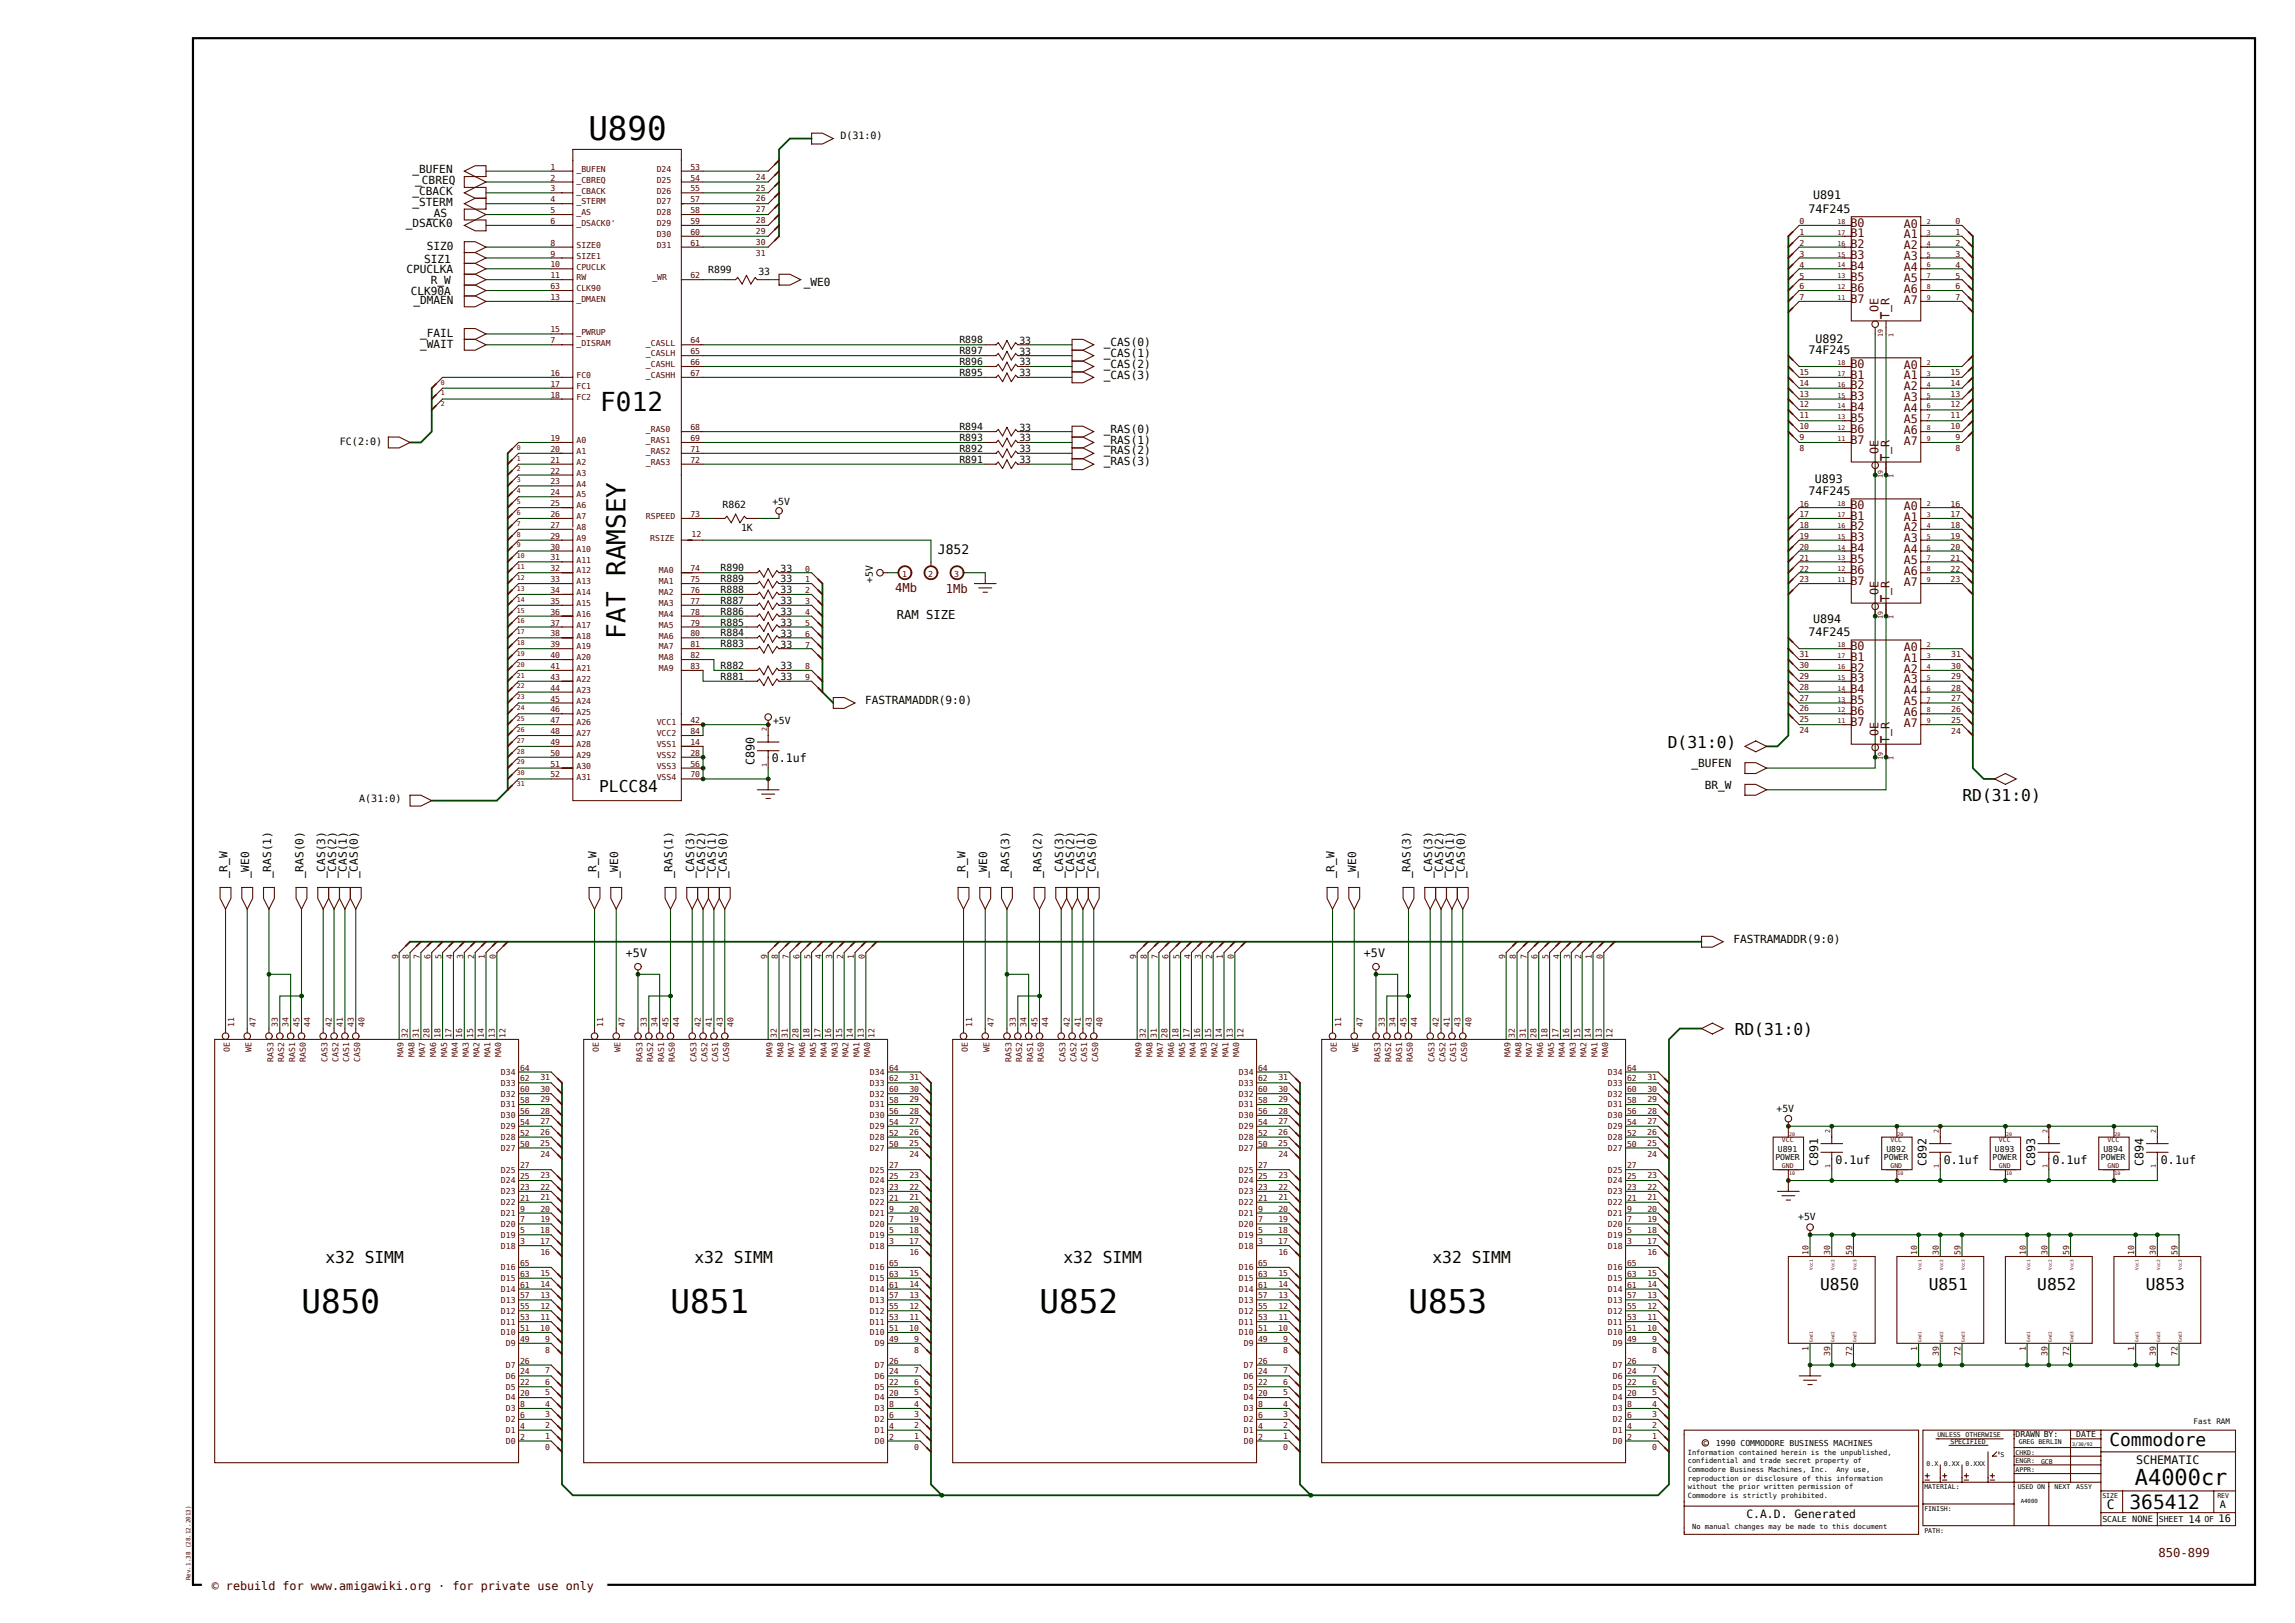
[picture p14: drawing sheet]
<svg xmlns="http://www.w3.org/2000/svg" width="420mm" height="297mm" viewBox="0 0 420 297" stroke-linecap="round" stroke-linejoin="round" font-family="sans-serif">
<defs><g id="words">
<g font-size="6">
<text x="107.7" y="25.7">U890</text>
<text x="55.2" y="240.3">U850</text>
<text x="122.7" y="240.3">U851</text>
<text x="190.3" y="240.3">U852</text>
<text x="257.8" y="240.3">U853</text>
</g>
<g font-size="4.8">
<text x="109.9" y="75.1">F012</text>
<text x="114.5" y="116.9" transform="rotate(-90 114.5 116.9)">FAT RAMSEY</text>
</g>
<text font-size="4" x="390.7" y="271.8">A4000cr</text>
<text font-size="3.6" x="389.7" y="276.2">365412</text>
<text font-size="3.3" x="386" y="264.6">Commodore</text>
<g font-size="3">
<text x="305.2" y="136.8">D(31:0)</text>
<text x="109.6" y="144.9">PLCC84</text>
<text x="359.1" y="146.6">RD(31:0)</text>
<text x="317.5" y="189.3">RD(31:0)</text>
<text x="59.6" y="231.1">x32 SIMM</text>
<text x="127.1" y="231.1">x32 SIMM</text>
<text x="194.6" y="231.1">x32 SIMM</text>
<text x="262.2" y="231.1">x32 SIMM</text>
<text x="333.1" y="236">U850</text>
<text x="353" y="236">U851</text>
<text x="372.8" y="236">U852</text>
<text x="392.7" y="236">U853</text>
</g>
<g font-size="2.4">
<text x="171.6" y="101.3">J852</text>
<text x="385.5" y="276.1">C</text>
</g>
<g font-size="2.2" fill="#500">
<text x="163.8" y="108.3">4Mb</text>
<text x="173.1" y="108.4">1Mb</text>
<text x="395" y="284.9">850-899</text>
</g>
<text font-size="2.2" x="164.1" y="113.2">RAM SIZE</text>
<text font-size="2.2" fill="#300" x="38.8" y="290.9">© rebuild for www.amigawiki.org · for private use only</text>
<g font-size="2.1">
<text x="331" y="39">74F245</text>
<text x="331.8" y="36.4">U891</text>
<text x="331" y="64.8">74F245</text>
<text x="332.2" y="62.7">U892</text>
<text x="332.1" y="88.4">U893</text>
<text x="331" y="90.6">74F245</text>
<text x="331" y="116.5">74F245</text>
<text x="331.8" y="114">U894</text>
<text x="138.1" y="139.9" transform="rotate(-90 138.1 139.9)">C890</text>
<text x="141.2" y="139.5">0.1uf</text>
<text x="114.6" y="175.1">+5V</text>
<text x="249.6" y="175.1">+5V</text>
<text x="332.7" y="213.4" transform="rotate(-90 332.7 213.4)">C891</text>
<text x="335.9" y="213">0.1uf</text>
<text x="352.6" y="213.4" transform="rotate(-90 352.6 213.4)">C892</text>
<text x="355.7" y="213">0.1uf</text>
<text x="372.4" y="213.4" transform="rotate(-90 372.4 213.4)">C893</text>
<text x="375.6" y="213">0.1uf</text>
<text x="392.3" y="213.4" transform="rotate(-90 392.3 213.4)">C894</text>
<text x="395.5" y="213">0.1uf</text>
<text x="390.9" y="267.9">SCHEMATIC</text>
<text x="319.6" y="277.7">C.A.D. Generated</text>
</g>
<g font-size="2.1" fill="#500">
<text x="338.7" y="41.5">B0</text>
<text x="348.4" y="41.6">A0</text>
<text x="338.7" y="43.5">B1</text>
<text x="338.7" y="45.4">B2</text>
<text x="338.7" y="47.4">B3</text>
<text x="348.4" y="43.6">A1</text>
<text x="348.4" y="45.6">A2</text>
<text x="348.4" y="47.6">A3</text>
<text x="338.7" y="49.4">B4</text>
<text x="338.7" y="51.4">B5</text>
<text x="338.7" y="53.4">B6</text>
<text x="348.4" y="49.6">A4</text>
<text x="348.4" y="51.6">A5</text>
<text x="348.4" y="53.6">A6</text>
<text x="338.7" y="55.4">B7</text>
<text x="343.8" y="58.5" transform="rotate(-90 343.8 58.5)">_OE</text>
<text x="345.8" y="58.5" transform="rotate(-90 345.8 58.5)">T_R</text>
<text x="348.4" y="55.5">A7</text>
<text x="338.7" y="71.3">B2</text>
<text x="338.7" y="69.3">B1</text>
<text x="338.7" y="67.3">B0</text>
<text x="348.4" y="71.4">A2</text>
<text x="348.4" y="69.4">A1</text>
<text x="348.4" y="67.5">A0</text>
<text x="338.7" y="75.2">B4</text>
<text x="338.7" y="73.2">B3</text>
<text x="338.7" y="77.2">B5</text>
<text x="348.4" y="75.4">A4</text>
<text x="348.4" y="73.4">A3</text>
<text x="348.4" y="77.4">A5</text>
<text x="338.7" y="81.2">B7</text>
<text x="338.7" y="79.2">B6</text>
<text x="348.4" y="81.4">A7</text>
<text x="348.4" y="79.4">A6</text>
<text x="343.8" y="84.3" transform="rotate(-90 343.8 84.3)">_OE</text>
<text x="345.8" y="84.3" transform="rotate(-90 345.8 84.3)">T_R</text>
<text x="338.7" y="95.1">B1</text>
<text x="338.7" y="93.1">B0</text>
<text x="348.4" y="95.3">A1</text>
<text x="348.4" y="93.3">A0</text>
<text x="338.7" y="99.1">B3</text>
<text x="338.7" y="101.1">B4</text>
<text x="338.7" y="97.1">B2</text>
<text x="348.4" y="99.2">A3</text>
<text x="348.4" y="101.2">A4</text>
<text x="348.4" y="97.2">A2</text>
<text x="338.7" y="105">B6</text>
<text x="338.7" y="107">B7</text>
<text x="338.7" y="103">B5</text>
<text x="348.4" y="105.2">A6</text>
<text x="348.4" y="107.2">A7</text>
<text x="348.4" y="103.2">A5</text>
<text x="343.8" y="110.1" transform="rotate(-90 343.8 110.1)">_OE</text>
<text x="345.8" y="110.1" transform="rotate(-90 345.8 110.1)">T_R</text>
<text x="338.7" y="118.9">B0</text>
<text x="348.4" y="119.1">A0</text>
<text x="338.7" y="120.9">B1</text>
<text x="338.7" y="124.9">B3</text>
<text x="338.7" y="122.9">B2</text>
<text x="348.4" y="121.1">A1</text>
<text x="348.4" y="125.1">A3</text>
<text x="348.4" y="123.1">A2</text>
<text x="338.7" y="126.9">B4</text>
<text x="338.7" y="130.8">B6</text>
<text x="338.7" y="128.9">B5</text>
<text x="348.4" y="127">A4</text>
<text x="348.4" y="131">A6</text>
<text x="348.4" y="129">A5</text>
<text x="338.7" y="132.8">B7</text>
<text x="343.8" y="135.9" transform="rotate(-90 343.8 135.9)">_OE</text>
<text x="345.8" y="135.9" transform="rotate(-90 345.8 135.9)">T_R</text>
<text x="348.4" y="133">A7</text>
</g>
<g font-size="2">
<text x="75.5" y="31.7">_BUFEN</text>
<text x="75.5" y="35.7">_CBACK</text>
<text x="76" y="33.6">_CBREQ</text>
<text x="74.3" y="41.6">_DSACK0</text>
<text x="75.5" y="37.7">_STERM</text>
<text x="78.2" y="39.7">_AS</text>
<text x="78.1" y="45.8">SIZ0</text>
<text x="74.4" y="49.9">CPUCLKA</text>
<text x="77.6" y="48.1">SIZ1</text>
<text x="78.8" y="52.1">R_W</text>
<text x="147.1" y="52.3">_WE0</text>
<text x="75.2" y="54">CLK90A</text>
<text x="75.7" y="55.7">_DMAEN</text>
<text x="76.9" y="63.6">_WAIT</text>
<text x="76.9" y="61.7">_FAIL</text>
<text x="202" y="63.3">_CAS(0)</text>
<text x="202" y="65.3">_CAS(1)</text>
<text x="202" y="67.3">_CAS(2)</text>
<text x="202" y="69.3">_CAS(3)</text>
<text x="202" y="83.2">_RAS(2)</text>
<text x="202" y="81.2">_RAS(1)</text>
<text x="202" y="79.2">_RAS(0)</text>
<text x="202" y="85.2">_RAS(3)</text>
<text x="158.3" y="128.9">FASTRAMADDR(9:0)</text>
<text x="309.5" y="140.4">_BUFEN</text>
<text x="312" y="144.4">BR_W</text>
<text x="41.7" y="160.7" transform="rotate(-90 41.7 160.7)">_R_W</text>
<text x="45.6" y="160.7" transform="rotate(-90 45.6 160.7)">_WE0</text>
<text x="49.6" y="160.7" transform="rotate(-90 49.6 160.7)">_RAS(1)</text>
<text x="55.6" y="160.7" transform="rotate(-90 55.6 160.7)">_RAS(0)</text>
<text x="59.5" y="160.7" transform="rotate(-90 59.5 160.7)">_CAS(3)</text>
<text x="61.5" y="160.7" transform="rotate(-90 61.5 160.7)">_CAS(2)</text>
<text x="63.5" y="160.7" transform="rotate(-90 63.5 160.7)">_CAS(1)</text>
<text x="65.5" y="160.7" transform="rotate(-90 65.5 160.7)">_CAS(0)</text>
<text x="109.2" y="160.7" transform="rotate(-90 109.2 160.7)">_R_W</text>
<text x="113.2" y="160.7" transform="rotate(-90 113.2 160.7)">_WE0</text>
<text x="123.1" y="160.7" transform="rotate(-90 123.1 160.7)">_RAS(1)</text>
<text x="127.1" y="160.7" transform="rotate(-90 127.1 160.7)">_CAS(3)</text>
<text x="129" y="160.7" transform="rotate(-90 129 160.7)">_CAS(2)</text>
<text x="131" y="160.7" transform="rotate(-90 131 160.7)">_CAS(1)</text>
<text x="133" y="160.7" transform="rotate(-90 133 160.7)">_CAS(0)</text>
<text x="176.7" y="160.7" transform="rotate(-90 176.7 160.7)">_R_W</text>
<text x="180.7" y="160.7" transform="rotate(-90 180.7 160.7)">_WE0</text>
<text x="184.7" y="160.7" transform="rotate(-90 184.7 160.7)">_RAS(3)</text>
<text x="190.6" y="160.7" transform="rotate(-90 190.6 160.7)">_RAS(2)</text>
<text x="194.6" y="160.7" transform="rotate(-90 194.6 160.7)">_CAS(3)</text>
<text x="196.6" y="160.7" transform="rotate(-90 196.6 160.7)">_CAS(2)</text>
<text x="198.6" y="160.7" transform="rotate(-90 198.6 160.7)">_CAS(1)</text>
<text x="200.5" y="160.7" transform="rotate(-90 200.5 160.7)">_CAS(0)</text>
<text x="244.2" y="160.7" transform="rotate(-90 244.2 160.7)">_R_W</text>
<text x="248.2" y="160.7" transform="rotate(-90 248.2 160.7)">_WE0</text>
<text x="258.1" y="160.7" transform="rotate(-90 258.1 160.7)">_RAS(3)</text>
<text x="262.1" y="160.7" transform="rotate(-90 262.1 160.7)">_CAS(3)</text>
<text x="264.1" y="160.7" transform="rotate(-90 264.1 160.7)">_CAS(2)</text>
<text x="266.1" y="160.7" transform="rotate(-90 266.1 160.7)">_CAS(1)</text>
<text x="268.1" y="160.7" transform="rotate(-90 268.1 160.7)">_CAS(0)</text>
<text x="317.2" y="172.5">FASTRAMADDR(9:0)</text>
</g>
<g font-size="1.9">
<text x="406.3" y="275.9">A</text>
<text x="400.5" y="278.7">14</text>
<text x="406" y="278.5">16</text>
</g>
<g font-size="1.8">
<text x="153.8" y="25.4">D(31:0)</text>
<text x="129.6" y="50">R899</text>
<text x="138.8" y="50.3">33</text>
<text x="175.6" y="62.8">R898</text>
<text x="175.6" y="64.8">R897</text>
<text x="186.6" y="62.9">33</text>
<text x="186.6" y="64.9">33</text>
<text x="175.6" y="66.8">R896</text>
<text x="175.6" y="68.8">R895</text>
<text x="186.6" y="66.9">33</text>
<text x="186.6" y="68.9">33</text>
<text x="62.2" y="81.5">FC(2:0)</text>
<text x="175.6" y="78.7">R894</text>
<text x="175.6" y="80.7">R893</text>
<text x="175.6" y="82.7">R892</text>
<text x="186.6" y="78.8">33</text>
<text x="186.6" y="80.8">33</text>
<text x="186.6" y="82.8">33</text>
<text x="175.6" y="84.7">R891</text>
<text x="186.6" y="84.7">33</text>
<text x="132.2" y="92.9">R862</text>
<text x="141.3" y="92.4">+5V</text>
<text x="135.6" y="97.2">1K</text>
<text x="131.9" y="104.5">R890</text>
<text x="131.9" y="106.5">R889</text>
<text x="142.9" y="104.6">33</text>
<text x="142.9" y="106.6">33</text>
<text x="159.7" y="106.7" transform="rotate(-90 159.7 106.7)">+5V</text>
<text x="131.9" y="112.5">R886</text>
<text x="131.9" y="108.5">R888</text>
<text x="131.9" y="110.5">R887</text>
<text x="142.9" y="112.5">33</text>
<text x="142.9" y="108.6">33</text>
<text x="142.9" y="110.6">33</text>
<text x="131.9" y="118.4">R883</text>
<text x="131.9" y="116.5">R884</text>
<text x="131.9" y="114.5">R885</text>
<text x="142.9" y="118.5">33</text>
<text x="142.9" y="116.5">33</text>
<text x="142.9" y="114.5">33</text>
<text x="131.9" y="122.4">R882</text>
<text x="131.9" y="124.4">R881</text>
<text x="142.9" y="122.5">33</text>
<text x="142.9" y="124.5">33</text>
<text x="141.5" y="132.5">+5V</text>
<text x="65.7" y="146.7">A(31:0)</text>
<text x="325.1" y="203.5">+5V</text>
<text x="329.1" y="223.3">+5V</text>
</g>
<g font-size="1.5" fill="#500">
<text x="100.7" y="31.1">1</text>
<text x="100.7" y="33">2</text>
<text x="100.7" y="35">3</text>
<text x="105.5" y="31.4">_BUFEN</text>
<text x="105.5" y="33.4">_CBREQ</text>
<text x="105.5" y="35.4">_CBACK</text>
<text x="120.2" y="35.4">D26</text>
<text x="120.2" y="33.4">D25</text>
<text x="120.2" y="31.4">D24</text>
<text x="126.3" y="35">55</text>
<text x="126.3" y="33">54</text>
<text x="126.3" y="31.1">53</text>
<text x="138.3" y="34.9">25</text>
<text x="138.3" y="32.9">24</text>
<text x="100.7" y="37">4</text>
<text x="100.7" y="39">5</text>
<text x="100.7" y="41">6</text>
<text x="105.5" y="37.4">_STERM</text>
<text x="105.5" y="39.4">_AS</text>
<text x="105.5" y="41.4">_DSACK0'</text>
<text x="120.2" y="41.4">D29</text>
<text x="120.2" y="39.4">D28</text>
<text x="120.2" y="37.4">D27</text>
<text x="126.3" y="41">59</text>
<text x="126.3" y="39">58</text>
<text x="126.3" y="37">57</text>
<text x="138.3" y="40.8">28</text>
<text x="138.3" y="38.8">27</text>
<text x="138.3" y="36.9">26</text>
<text x="329.3" y="41">0</text>
<text x="357.9" y="41">0</text>
<text x="100.7" y="45">8</text>
<text x="100.7" y="46.9">9</text>
<text x="105.5" y="45.4">SIZE0</text>
<text x="105.5" y="47.3">SIZE1</text>
<text x="120.2" y="43.4">D30</text>
<text x="120.2" y="45.4">D31</text>
<text x="126.3" y="43">60</text>
<text x="126.3" y="45">61</text>
<text x="138.3" y="46.8">31</text>
<text x="138.3" y="44.8">30</text>
<text x="138.3" y="42.8">29</text>
<text x="329.3" y="47">3</text>
<text x="329.3" y="45">2</text>
<text x="329.3" y="43">1</text>
<text x="357.9" y="47">3</text>
<text x="357.9" y="45">2</text>
<text x="357.9" y="43">1</text>
<text x="100.7" y="48.9">10</text>
<text x="100.7" y="50.9">11</text>
<text x="100.7" y="52.9">63</text>
<text x="105.5" y="49.3">CPUCLK</text>
<text x="105.5" y="51.3">RW</text>
<text x="105.5" y="53.3">CLK90</text>
<text x="119.4" y="51.3">_WR</text>
<text x="126.3" y="50.9">62</text>
<text x="329.3" y="53">6</text>
<text x="329.3" y="51">5</text>
<text x="329.3" y="49">4</text>
<text x="357.9" y="53">6</text>
<text x="357.9" y="51">5</text>
<text x="357.9" y="49">4</text>
<text x="100.7" y="54.9">13</text>
<text x="105.5" y="55.3">_DMAEN</text>
<text x="329.3" y="55">7</text>
<text x="357.9" y="55">7</text>
<text x="100.7" y="62.8">7</text>
<text x="100.7" y="60.8">15</text>
<text x="105.5" y="63.2">_DISRAM</text>
<text x="105.5" y="61.2">_PWRUP</text>
<text x="118.2" y="63.2">_CASLL</text>
<text x="118.2" y="65.2">_CASLH</text>
<text x="126.3" y="62.8">64</text>
<text x="126.3" y="64.8">65</text>
<text x="100.7" y="68.8">16</text>
<text x="100.7" y="70.8">17</text>
<text x="105.5" y="69.2">FC0</text>
<text x="105.5" y="71.2">FC1</text>
<text x="118.2" y="67.2">_CASHL</text>
<text x="118.2" y="69.2">_CASHH</text>
<text x="126.3" y="66.8">66</text>
<text x="126.3" y="68.8">67</text>
<text x="329.3" y="70.6">14</text>
<text x="329.3" y="68.6">15</text>
<text x="357" y="70.6">14</text>
<text x="357" y="68.6">15</text>
<text x="100.7" y="72.8">18</text>
<text x="105.5" y="73.2">FC2</text>
<text x="329.3" y="76.5">11</text>
<text x="329.3" y="74.6">12</text>
<text x="329.3" y="72.6">13</text>
<text x="357" y="76.5">11</text>
<text x="357" y="74.6">12</text>
<text x="357" y="72.6">13</text>
<text x="100.7" y="80.7">19</text>
<text x="100.7" y="82.7">20</text>
<text x="105.5" y="81.1">A0</text>
<text x="105.5" y="83.1">A1</text>
<text x="118.2" y="79.1">_RAS0</text>
<text x="118.2" y="81.1">_RAS1</text>
<text x="118.2" y="83.1">_RAS2</text>
<text x="126.3" y="78.7">68</text>
<text x="126.3" y="80.7">69</text>
<text x="126.3" y="82.7">71</text>
<text x="329.3" y="82.5">8</text>
<text x="329.3" y="80.5">9</text>
<text x="329.3" y="78.5">10</text>
<text x="357" y="78.5">10</text>
<text x="357.9" y="82.5">8</text>
<text x="357.9" y="80.5">9</text>
<text x="100.7" y="88.7">23</text>
<text x="100.7" y="86.7">22</text>
<text x="100.7" y="84.7">21</text>
<text x="105.5" y="89">A4</text>
<text x="105.5" y="87.1">A3</text>
<text x="105.5" y="85.1">A2</text>
<text x="118.2" y="85.1">_RAS3</text>
<text x="126.3" y="84.7">72</text>
<text x="100.7" y="94.6">26</text>
<text x="100.7" y="92.6">25</text>
<text x="100.7" y="90.6">24</text>
<text x="105.5" y="95">A7</text>
<text x="105.5" y="93">A6</text>
<text x="105.5" y="91">A5</text>
<text x="118.2" y="95">RSPEED</text>
<text x="126.3" y="94.6">73</text>
<text x="329.3" y="94.7">17</text>
<text x="329.3" y="92.7">16</text>
<text x="357" y="94.7">17</text>
<text x="357" y="92.7">16</text>
<text x="100.7" y="100.6">30</text>
<text x="100.7" y="98.6">29</text>
<text x="100.7" y="96.6">27</text>
<text x="105.5" y="101">A10</text>
<text x="105.5" y="99">A9</text>
<text x="105.5" y="97">A8</text>
<text x="119" y="99">RSIZE</text>
<text x="126.5" y="98.2">12</text>
<text x="329.3" y="100.6">20</text>
<text x="329.3" y="98.6">19</text>
<text x="329.3" y="96.7">18</text>
<text x="357" y="100.6">20</text>
<text x="357" y="98.6">19</text>
<text x="357" y="96.7">18</text>
<text x="100.7" y="106.5">33</text>
<text x="100.7" y="104.5">32</text>
<text x="100.7" y="102.6">31</text>
<text x="105.5" y="106.9">A13</text>
<text x="105.5" y="104.9">A12</text>
<text x="105.5" y="103">A11</text>
<text x="120.6" y="106.9">MA1</text>
<text x="120.6" y="104.9">MA0</text>
<text x="126.3" y="106.5">75</text>
<text x="126.3" y="104.5">74</text>
<text x="147.3" y="106.6">1</text>
<text x="147.3" y="104.6">0</text>
<text x="165.1" y="105.6">1</text>
<text x="169.8" y="105.6">2</text>
<text x="174.6" y="105.6">3</text>
<text x="329.3" y="106.6">23</text>
<text x="329.3" y="104.6">22</text>
<text x="329.3" y="102.6">21</text>
<text x="357" y="106.6">23</text>
<text x="357" y="104.6">22</text>
<text x="357" y="102.6">21</text>
<text x="100.7" y="112.5">36</text>
<text x="100.7" y="110.5">35</text>
<text x="100.7" y="108.5">34</text>
<text x="105.5" y="112.9">A16</text>
<text x="105.5" y="110.9">A15</text>
<text x="105.5" y="108.9">A14</text>
<text x="120.6" y="112.9">MA4</text>
<text x="120.6" y="110.9">MA3</text>
<text x="120.6" y="108.9">MA2</text>
<text x="126.3" y="112.5">78</text>
<text x="126.3" y="110.5">77</text>
<text x="126.3" y="108.5">76</text>
<text x="147.3" y="112.6">4</text>
<text x="147.3" y="110.6">3</text>
<text x="147.3" y="108.6">2</text>
<text x="100.7" y="118.4">39</text>
<text x="100.7" y="116.5">38</text>
<text x="100.7" y="114.5">37</text>
<text x="105.5" y="118.8">A19</text>
<text x="105.5" y="116.9">A18</text>
<text x="105.5" y="114.9">A17</text>
<text x="120.6" y="118.8">MA7</text>
<text x="120.6" y="116.9">MA6</text>
<text x="120.6" y="114.9">MA5</text>
<text x="126.3" y="118.4">81</text>
<text x="126.3" y="116.5">80</text>
<text x="126.3" y="114.5">79</text>
<text x="147.3" y="118.5">7</text>
<text x="147.3" y="116.5">6</text>
<text x="147.3" y="114.5">5</text>
<text x="100.7" y="124.4">43</text>
<text x="100.7" y="122.4">41</text>
<text x="100.7" y="120.4">40</text>
<text x="105.5" y="124.8">A22</text>
<text x="105.5" y="122.8">A21</text>
<text x="105.5" y="120.8">A20</text>
<text x="120.6" y="120.8">MA8</text>
<text x="120.6" y="122.8">MA9</text>
<text x="126.3" y="120.4">82</text>
<text x="126.3" y="122.4">83</text>
<text x="147.3" y="124.5">9</text>
<text x="147.3" y="122.5">8</text>
<text x="329.3" y="124.2">29</text>
<text x="329.3" y="122.2">30</text>
<text x="329.3" y="120.2">31</text>
<text x="357.1" y="124.2">29</text>
<text x="357.1" y="122.3">30</text>
<text x="357.1" y="120.2">31</text>
<text x="100.7" y="126.4">44</text>
<text x="100.7" y="128.4">45</text>
<text x="100.7" y="130.4">46</text>
<text x="105.5" y="126.8">A23</text>
<text x="105.5" y="128.8">A24</text>
<text x="105.5" y="130.8">A25</text>
<text x="329.3" y="130.2">26</text>
<text x="329.3" y="128.2">27</text>
<text x="329.3" y="126.2">28</text>
<text x="357.1" y="130.3">26</text>
<text x="357.1" y="128.3">27</text>
<text x="357.1" y="126.4">28</text>
<text x="100.7" y="132.3">47</text>
<text x="100.7" y="134.3">48</text>
<text x="100.7" y="136.3">49</text>
<text x="105.5" y="132.7">A26</text>
<text x="105.5" y="134.7">A27</text>
<text x="105.5" y="136.7">A28</text>
<text x="120.2" y="132.7">VCC1</text>
<text x="120.2" y="134.7">VCC2</text>
<text x="120.2" y="136.7">VSS1</text>
<text x="126.3" y="132.3">42</text>
<text x="126.3" y="134.3">84</text>
<text x="126.3" y="136.3">14</text>
<text x="329.3" y="134.1">24</text>
<text x="329.3" y="132.2">25</text>
<text x="357.1" y="132.3">25</text>
<text x="357.1" y="134.3">24</text>
<text x="100.7" y="138.3">50</text>
<text x="100.7" y="140.3">51</text>
<text x="100.7" y="142.3">52</text>
<text x="105.5" y="138.7">A29</text>
<text x="105.5" y="140.7">A30</text>
<text x="105.5" y="142.7">A31</text>
<text x="120.2" y="142.7">VSS4</text>
<text x="120.2" y="138.7">VSS2</text>
<text x="120.2" y="140.7">VSS3</text>
<text x="126.3" y="142.3">70</text>
<text x="126.3" y="138.3">28</text>
<text x="126.3" y="140.3">56</text>
<text x="72.9" y="175.5" transform="rotate(-90 72.9 175.5)">9</text>
<text x="74.8" y="175.5" transform="rotate(-90 74.8 175.5)">8</text>
<text x="76.8" y="175.5" transform="rotate(-90 76.8 175.5)">7</text>
<text x="78.8" y="175.5" transform="rotate(-90 78.8 175.5)">6</text>
<text x="80.8" y="175.5" transform="rotate(-90 80.8 175.5)">5</text>
<text x="82.8" y="175.5" transform="rotate(-90 82.8 175.5)">4</text>
<text x="84.8" y="175.5" transform="rotate(-90 84.8 175.5)">3</text>
<text x="86.8" y="175.5" transform="rotate(-90 86.8 175.5)">2</text>
<text x="88.7" y="175.5" transform="rotate(-90 88.7 175.5)">1</text>
<text x="90.7" y="175.5" transform="rotate(-90 90.7 175.5)">0</text>
<text x="140.4" y="175.5" transform="rotate(-90 140.4 175.5)">9</text>
<text x="142.4" y="175.5" transform="rotate(-90 142.4 175.5)">8</text>
<text x="144.4" y="175.5" transform="rotate(-90 144.4 175.5)">7</text>
<text x="146.3" y="175.5" transform="rotate(-90 146.3 175.5)">6</text>
<text x="148.3" y="175.5" transform="rotate(-90 148.3 175.5)">5</text>
<text x="150.3" y="175.5" transform="rotate(-90 150.3 175.5)">4</text>
<text x="152.3" y="175.5" transform="rotate(-90 152.3 175.5)">3</text>
<text x="154.3" y="175.5" transform="rotate(-90 154.3 175.5)">2</text>
<text x="156.3" y="175.5" transform="rotate(-90 156.3 175.5)">1</text>
<text x="158.3" y="175.5" transform="rotate(-90 158.3 175.5)">0</text>
<text x="207.9" y="175.5" transform="rotate(-90 207.9 175.5)">9</text>
<text x="209.9" y="175.5" transform="rotate(-90 209.9 175.5)">8</text>
<text x="211.9" y="175.5" transform="rotate(-90 211.9 175.5)">7</text>
<text x="213.9" y="175.5" transform="rotate(-90 213.9 175.5)">6</text>
<text x="215.9" y="175.5" transform="rotate(-90 215.9 175.5)">5</text>
<text x="217.8" y="175.5" transform="rotate(-90 217.8 175.5)">4</text>
<text x="219.8" y="175.5" transform="rotate(-90 219.8 175.5)">3</text>
<text x="221.8" y="175.5" transform="rotate(-90 221.8 175.5)">2</text>
<text x="223.8" y="175.5" transform="rotate(-90 223.8 175.5)">1</text>
<text x="225.8" y="175.5" transform="rotate(-90 225.8 175.5)">0</text>
<text x="275.4" y="175.5" transform="rotate(-90 275.4 175.5)">9</text>
<text x="277.4" y="175.5" transform="rotate(-90 277.4 175.5)">8</text>
<text x="279.4" y="175.5" transform="rotate(-90 279.4 175.5)">7</text>
<text x="281.4" y="175.5" transform="rotate(-90 281.4 175.5)">6</text>
<text x="283.4" y="175.5" transform="rotate(-90 283.4 175.5)">5</text>
<text x="285.4" y="175.5" transform="rotate(-90 285.4 175.5)">4</text>
<text x="287.4" y="175.5" transform="rotate(-90 287.4 175.5)">3</text>
<text x="289.3" y="175.5" transform="rotate(-90 289.3 175.5)">2</text>
<text x="291.3" y="175.5" transform="rotate(-90 291.3 175.5)">1</text>
<text x="293.3" y="175.5" transform="rotate(-90 293.3 175.5)">0</text>
<text x="42.9" y="188" transform="rotate(-90 42.9 188)">11</text>
<text x="46.8" y="188" transform="rotate(-90 46.8 188)">47</text>
<text x="50.8" y="188" transform="rotate(-90 50.8 188)">33</text>
<text x="52.8" y="188" transform="rotate(-90 52.8 188)">34</text>
<text x="54.8" y="188" transform="rotate(-90 54.8 188)">45</text>
<text x="56.8" y="188" transform="rotate(-90 56.8 188)">44</text>
<text x="60.8" y="188" transform="rotate(-90 60.8 188)">42</text>
<text x="62.7" y="188" transform="rotate(-90 62.7 188)">41</text>
<text x="64.7" y="188" transform="rotate(-90 64.7 188)">43</text>
<text x="66.7" y="188" transform="rotate(-90 66.7 188)">40</text>
<text x="74.7" y="189.9" transform="rotate(-90 74.7 189.9)">32</text>
<text x="76.6" y="189.9" transform="rotate(-90 76.6 189.9)">31</text>
<text x="78.6" y="189.9" transform="rotate(-90 78.6 189.9)">28</text>
<text x="80.6" y="189.9" transform="rotate(-90 80.6 189.9)">18</text>
<text x="82.6" y="189.9" transform="rotate(-90 82.6 189.9)">17</text>
<text x="84.6" y="189.9" transform="rotate(-90 84.6 189.9)">16</text>
<text x="86.6" y="189.9" transform="rotate(-90 86.6 189.9)">15</text>
<text x="88.6" y="189.9" transform="rotate(-90 88.6 189.9)">14</text>
<text x="90.5" y="189.9" transform="rotate(-90 90.5 189.9)">13</text>
<text x="92.5" y="189.9" transform="rotate(-90 92.5 189.9)">12</text>
<text x="110.4" y="188" transform="rotate(-90 110.4 188)">11</text>
<text x="114.4" y="188" transform="rotate(-90 114.4 188)">47</text>
<text x="118.3" y="188" transform="rotate(-90 118.3 188)">33</text>
<text x="120.3" y="188" transform="rotate(-90 120.3 188)">34</text>
<text x="122.3" y="188" transform="rotate(-90 122.3 188)">45</text>
<text x="124.3" y="188" transform="rotate(-90 124.3 188)">44</text>
<text x="128.3" y="188" transform="rotate(-90 128.3 188)">42</text>
<text x="130.3" y="188" transform="rotate(-90 130.3 188)">41</text>
<text x="132.3" y="188" transform="rotate(-90 132.3 188)">43</text>
<text x="134.2" y="188" transform="rotate(-90 134.2 188)">40</text>
<text x="142.2" y="189.9" transform="rotate(-90 142.2 189.9)">32</text>
<text x="144.2" y="189.9" transform="rotate(-90 144.2 189.9)">31</text>
<text x="146.2" y="189.9" transform="rotate(-90 146.2 189.9)">28</text>
<text x="148.1" y="189.9" transform="rotate(-90 148.1 189.9)">18</text>
<text x="150.1" y="189.9" transform="rotate(-90 150.1 189.9)">17</text>
<text x="152.1" y="189.9" transform="rotate(-90 152.1 189.9)">16</text>
<text x="154.1" y="189.9" transform="rotate(-90 154.1 189.9)">15</text>
<text x="156.1" y="189.9" transform="rotate(-90 156.1 189.9)">14</text>
<text x="158.1" y="189.9" transform="rotate(-90 158.1 189.9)">13</text>
<text x="160.1" y="189.9" transform="rotate(-90 160.1 189.9)">12</text>
<text x="177.9" y="188" transform="rotate(-90 177.9 188)">11</text>
<text x="181.9" y="188" transform="rotate(-90 181.9 188)">47</text>
<text x="185.9" y="188" transform="rotate(-90 185.9 188)">33</text>
<text x="187.9" y="188" transform="rotate(-90 187.9 188)">34</text>
<text x="189.9" y="188" transform="rotate(-90 189.9 188)">45</text>
<text x="191.8" y="188" transform="rotate(-90 191.8 188)">44</text>
<text x="195.8" y="188" transform="rotate(-90 195.8 188)">42</text>
<text x="197.8" y="188" transform="rotate(-90 197.8 188)">41</text>
<text x="199.8" y="188" transform="rotate(-90 199.8 188)">43</text>
<text x="201.8" y="188" transform="rotate(-90 201.8 188)">40</text>
<text x="209.7" y="189.9" transform="rotate(-90 209.7 189.9)">32</text>
<text x="211.7" y="189.9" transform="rotate(-90 211.7 189.9)">31</text>
<text x="213.7" y="189.9" transform="rotate(-90 213.7 189.9)">28</text>
<text x="215.7" y="189.9" transform="rotate(-90 215.7 189.9)">18</text>
<text x="217.7" y="189.9" transform="rotate(-90 217.7 189.9)">17</text>
<text x="219.6" y="189.9" transform="rotate(-90 219.6 189.9)">16</text>
<text x="221.6" y="189.9" transform="rotate(-90 221.6 189.9)">15</text>
<text x="223.6" y="189.9" transform="rotate(-90 223.6 189.9)">14</text>
<text x="225.6" y="189.9" transform="rotate(-90 225.6 189.9)">13</text>
<text x="227.6" y="189.9" transform="rotate(-90 227.6 189.9)">12</text>
<text x="245.5" y="188" transform="rotate(-90 245.5 188)">11</text>
<text x="249.4" y="188" transform="rotate(-90 249.4 188)">47</text>
<text x="253.4" y="188" transform="rotate(-90 253.4 188)">33</text>
<text x="255.4" y="188" transform="rotate(-90 255.4 188)">34</text>
<text x="257.4" y="188" transform="rotate(-90 257.4 188)">45</text>
<text x="259.4" y="188" transform="rotate(-90 259.4 188)">44</text>
<text x="263.3" y="188" transform="rotate(-90 263.3 188)">42</text>
<text x="265.3" y="188" transform="rotate(-90 265.3 188)">41</text>
<text x="267.3" y="188" transform="rotate(-90 267.3 188)">43</text>
<text x="269.3" y="188" transform="rotate(-90 269.3 188)">40</text>
<text x="277.2" y="189.9" transform="rotate(-90 277.2 189.9)">32</text>
<text x="279.2" y="189.9" transform="rotate(-90 279.2 189.9)">31</text>
<text x="281.2" y="189.9" transform="rotate(-90 281.2 189.9)">28</text>
<text x="283.2" y="189.9" transform="rotate(-90 283.2 189.9)">18</text>
<text x="285.2" y="189.9" transform="rotate(-90 285.2 189.9)">17</text>
<text x="287.2" y="189.9" transform="rotate(-90 287.2 189.9)">16</text>
<text x="289.2" y="189.9" transform="rotate(-90 289.2 189.9)">15</text>
<text x="291.1" y="189.9" transform="rotate(-90 291.1 189.9)">14</text>
<text x="293.1" y="189.9" transform="rotate(-90 293.1 189.9)">13</text>
<text x="295.1" y="189.9" transform="rotate(-90 295.1 189.9)">12</text>
<text x="42.1" y="192.5" transform="rotate(-90 42.1 192.5)">OE</text>
<text x="46.1" y="192.5" transform="rotate(-90 46.1 192.5)">WE</text>
<text x="50" y="194.3" transform="rotate(-90 50 194.3)">RAS3</text>
<text x="52" y="194.3" transform="rotate(-90 52 194.3)">RAS2</text>
<text x="54" y="194.3" transform="rotate(-90 54 194.3)">RAS1</text>
<text x="56" y="194.3" transform="rotate(-90 56 194.3)">RAS0</text>
<text x="60" y="194.3" transform="rotate(-90 60 194.3)">CAS3</text>
<text x="61.9" y="194.3" transform="rotate(-90 61.9 194.3)">CAS2</text>
<text x="63.9" y="194.3" transform="rotate(-90 63.9 194.3)">CAS1</text>
<text x="65.9" y="194.3" transform="rotate(-90 65.9 194.3)">CAS0</text>
<text x="73.9" y="193.4" transform="rotate(-90 73.9 193.4)">MA9</text>
<text x="75.8" y="193.4" transform="rotate(-90 75.8 193.4)">MA8</text>
<text x="77.8" y="193.4" transform="rotate(-90 77.8 193.4)">MA7</text>
<text x="79.8" y="193.4" transform="rotate(-90 79.8 193.4)">MA6</text>
<text x="81.8" y="193.4" transform="rotate(-90 81.8 193.4)">MA5</text>
<text x="83.8" y="193.4" transform="rotate(-90 83.8 193.4)">MA4</text>
<text x="85.8" y="193.4" transform="rotate(-90 85.8 193.4)">MA3</text>
<text x="87.8" y="193.4" transform="rotate(-90 87.8 193.4)">MA2</text>
<text x="89.7" y="193.4" transform="rotate(-90 89.7 193.4)">MA1</text>
<text x="91.7" y="196.7">D34</text>
<text x="91.7" y="193.4" transform="rotate(-90 91.7 193.4)">MA0</text>
<text x="95.2" y="195.9">64</text>
<text x="95.2" y="197.9">62</text>
<text x="98.9" y="197.7">31</text>
<text x="109.6" y="192.5" transform="rotate(-90 109.6 192.5)">OE</text>
<text x="113.6" y="192.5" transform="rotate(-90 113.6 192.5)">WE</text>
<text x="117.6" y="194.3" transform="rotate(-90 117.6 194.3)">RAS3</text>
<text x="119.5" y="194.3" transform="rotate(-90 119.5 194.3)">RAS2</text>
<text x="121.5" y="194.3" transform="rotate(-90 121.5 194.3)">RAS1</text>
<text x="123.5" y="194.3" transform="rotate(-90 123.5 194.3)">RAS0</text>
<text x="127.5" y="194.3" transform="rotate(-90 127.5 194.3)">CAS3</text>
<text x="129.5" y="194.3" transform="rotate(-90 129.5 194.3)">CAS2</text>
<text x="131.5" y="194.3" transform="rotate(-90 131.5 194.3)">CAS1</text>
<text x="133.4" y="194.3" transform="rotate(-90 133.4 194.3)">CAS0</text>
<text x="141.4" y="193.4" transform="rotate(-90 141.4 193.4)">MA9</text>
<text x="143.4" y="193.4" transform="rotate(-90 143.4 193.4)">MA8</text>
<text x="145.4" y="193.4" transform="rotate(-90 145.4 193.4)">MA7</text>
<text x="147.3" y="193.4" transform="rotate(-90 147.3 193.4)">MA6</text>
<text x="149.3" y="193.4" transform="rotate(-90 149.3 193.4)">MA5</text>
<text x="151.3" y="193.4" transform="rotate(-90 151.3 193.4)">MA4</text>
<text x="153.3" y="193.4" transform="rotate(-90 153.3 193.4)">MA3</text>
<text x="155.3" y="193.4" transform="rotate(-90 155.3 193.4)">MA2</text>
<text x="157.3" y="193.4" transform="rotate(-90 157.3 193.4)">MA1</text>
<text x="159.2" y="196.7">D34</text>
<text x="159.3" y="193.4" transform="rotate(-90 159.3 193.4)">MA0</text>
<text x="162.7" y="195.9">64</text>
<text x="162.7" y="197.9">62</text>
<text x="166.4" y="197.7">31</text>
<text x="177.1" y="192.5" transform="rotate(-90 177.1 192.5)">OE</text>
<text x="181.1" y="192.5" transform="rotate(-90 181.1 192.5)">WE</text>
<text x="185.1" y="194.3" transform="rotate(-90 185.1 194.3)">RAS3</text>
<text x="187.1" y="194.3" transform="rotate(-90 187.1 194.3)">RAS2</text>
<text x="189.1" y="194.3" transform="rotate(-90 189.1 194.3)">RAS1</text>
<text x="191" y="194.3" transform="rotate(-90 191 194.3)">RAS0</text>
<text x="195" y="194.3" transform="rotate(-90 195 194.3)">CAS3</text>
<text x="197" y="194.3" transform="rotate(-90 197 194.3)">CAS2</text>
<text x="199" y="194.3" transform="rotate(-90 199 194.3)">CAS1</text>
<text x="201" y="194.3" transform="rotate(-90 201 194.3)">CAS0</text>
<text x="208.9" y="193.4" transform="rotate(-90 208.9 193.4)">MA9</text>
<text x="210.9" y="193.4" transform="rotate(-90 210.9 193.4)">MA8</text>
<text x="212.9" y="193.4" transform="rotate(-90 212.9 193.4)">MA7</text>
<text x="214.9" y="193.4" transform="rotate(-90 214.9 193.4)">MA6</text>
<text x="216.9" y="193.4" transform="rotate(-90 216.9 193.4)">MA5</text>
<text x="218.8" y="193.4" transform="rotate(-90 218.8 193.4)">MA4</text>
<text x="220.8" y="193.4" transform="rotate(-90 220.8 193.4)">MA3</text>
<text x="222.8" y="193.4" transform="rotate(-90 222.8 193.4)">MA2</text>
<text x="224.8" y="193.4" transform="rotate(-90 224.8 193.4)">MA1</text>
<text x="226.7" y="196.7">D34</text>
<text x="226.8" y="193.4" transform="rotate(-90 226.8 193.4)">MA0</text>
<text x="230.2" y="195.9">64</text>
<text x="230.2" y="197.9">62</text>
<text x="234" y="197.7">31</text>
<text x="244.7" y="192.5" transform="rotate(-90 244.7 192.5)">OE</text>
<text x="248.6" y="192.5" transform="rotate(-90 248.6 192.5)">WE</text>
<text x="252.6" y="194.3" transform="rotate(-90 252.6 194.3)">RAS3</text>
<text x="254.6" y="194.3" transform="rotate(-90 254.6 194.3)">RAS2</text>
<text x="256.6" y="194.3" transform="rotate(-90 256.6 194.3)">RAS1</text>
<text x="258.6" y="194.3" transform="rotate(-90 258.6 194.3)">RAS0</text>
<text x="262.5" y="194.3" transform="rotate(-90 262.5 194.3)">CAS3</text>
<text x="264.5" y="194.3" transform="rotate(-90 264.5 194.3)">CAS2</text>
<text x="266.5" y="194.3" transform="rotate(-90 266.5 194.3)">CAS1</text>
<text x="268.5" y="194.3" transform="rotate(-90 268.5 194.3)">CAS0</text>
<text x="276.4" y="193.4" transform="rotate(-90 276.4 193.4)">MA9</text>
<text x="278.4" y="193.4" transform="rotate(-90 278.4 193.4)">MA8</text>
<text x="280.4" y="193.4" transform="rotate(-90 280.4 193.4)">MA7</text>
<text x="282.4" y="193.4" transform="rotate(-90 282.4 193.4)">MA6</text>
<text x="284.4" y="193.4" transform="rotate(-90 284.4 193.4)">MA5</text>
<text x="286.4" y="193.4" transform="rotate(-90 286.4 193.4)">MA4</text>
<text x="288.4" y="193.4" transform="rotate(-90 288.4 193.4)">MA3</text>
<text x="290.4" y="193.4" transform="rotate(-90 290.4 193.4)">MA2</text>
<text x="292.3" y="193.4" transform="rotate(-90 292.3 193.4)">MA1</text>
<text x="294.3" y="196.7">D34</text>
<text x="294.3" y="193.4" transform="rotate(-90 294.3 193.4)">MA0</text>
<text x="297.8" y="195.9">64</text>
<text x="297.8" y="197.9">62</text>
<text x="301.5" y="197.7">31</text>
<text x="91.7" y="200.7">D32</text>
<text x="91.7" y="202.7">D31</text>
<text x="91.7" y="198.7">D33</text>
<text x="95.2" y="199.9">60</text>
<text x="95.2" y="203.8">56</text>
<text x="95.2" y="201.9">58</text>
<text x="98.9" y="203.8">28</text>
<text x="98.9" y="201.7">29</text>
<text x="98.9" y="199.8">30</text>
<text x="159.2" y="200.7">D32</text>
<text x="159.2" y="202.7">D31</text>
<text x="159.2" y="198.7">D33</text>
<text x="162.7" y="199.9">60</text>
<text x="162.7" y="203.8">56</text>
<text x="162.7" y="201.9">58</text>
<text x="166.4" y="203.8">28</text>
<text x="166.4" y="201.7">29</text>
<text x="166.4" y="199.8">30</text>
<text x="226.7" y="200.7">D32</text>
<text x="226.7" y="202.7">D31</text>
<text x="226.7" y="198.7">D33</text>
<text x="230.2" y="199.9">60</text>
<text x="230.2" y="203.8">56</text>
<text x="230.2" y="201.9">58</text>
<text x="234" y="203.8">28</text>
<text x="234" y="201.7">29</text>
<text x="234" y="199.8">30</text>
<text x="294.3" y="200.7">D32</text>
<text x="294.3" y="202.7">D31</text>
<text x="294.3" y="198.7">D33</text>
<text x="297.8" y="199.9">60</text>
<text x="297.8" y="203.8">56</text>
<text x="297.8" y="201.9">58</text>
<text x="301.5" y="203.8">28</text>
<text x="301.5" y="201.7">29</text>
<text x="301.5" y="199.8">30</text>
<text x="91.7" y="208.6">D28</text>
<text x="91.7" y="204.6">D30</text>
<text x="91.7" y="206.6">D29</text>
<text x="95.2" y="209.8">50</text>
<text x="95.2" y="207.8">52</text>
<text x="95.2" y="205.8">54</text>
<text x="98.9" y="209.7">25</text>
<text x="98.9" y="207.8">26</text>
<text x="98.9" y="205.7">27</text>
<text x="159.2" y="208.6">D28</text>
<text x="159.2" y="204.6">D30</text>
<text x="159.2" y="206.6">D29</text>
<text x="162.7" y="209.8">50</text>
<text x="162.7" y="207.8">52</text>
<text x="162.7" y="205.8">54</text>
<text x="166.4" y="209.7">25</text>
<text x="166.4" y="207.8">26</text>
<text x="166.4" y="205.7">27</text>
<text x="226.7" y="208.6">D28</text>
<text x="226.7" y="204.6">D30</text>
<text x="226.7" y="206.6">D29</text>
<text x="230.2" y="209.8">50</text>
<text x="230.2" y="207.8">52</text>
<text x="230.2" y="205.8">54</text>
<text x="233.9" y="209.7">25</text>
<text x="233.9" y="207.8">26</text>
<text x="234" y="205.7">27</text>
<text x="294.3" y="208.6">D28</text>
<text x="294.3" y="204.6">D30</text>
<text x="294.3" y="206.6">D29</text>
<text x="297.8" y="209.8">50</text>
<text x="297.8" y="207.8">52</text>
<text x="297.8" y="205.8">54</text>
<text x="301.5" y="209.7">25</text>
<text x="301.5" y="207.8">26</text>
<text x="301.5" y="205.7">27</text>
<text x="91.7" y="214.6">D25</text>
<text x="91.7" y="210.6">D27</text>
<text x="95.2" y="215.8">25</text>
<text x="95.2" y="213.8">27</text>
<text x="98.9" y="215.6">23</text>
<text x="98.9" y="211.8">24</text>
<text x="159.2" y="214.6">D25</text>
<text x="159.2" y="210.6">D27</text>
<text x="162.7" y="215.8">25</text>
<text x="162.7" y="213.8">27</text>
<text x="166.4" y="215.6">23</text>
<text x="166.4" y="211.8">24</text>
<text x="226.7" y="214.6">D25</text>
<text x="226.7" y="210.6">D27</text>
<text x="230.2" y="215.8">25</text>
<text x="230.2" y="213.8">27</text>
<text x="234" y="215.6">23</text>
<text x="234" y="211.8">24</text>
<text x="294.3" y="214.6">D25</text>
<text x="294.3" y="210.6">D27</text>
<text x="297.8" y="215.8">25</text>
<text x="297.8" y="213.8">27</text>
<text x="301.5" y="211.8">24</text>
<text x="301.5" y="215.6">23</text>
<text x="91.7" y="216.6">D24</text>
<text x="91.7" y="220.5">D22</text>
<text x="91.7" y="218.5">D23</text>
<text x="95.2" y="219.7">21</text>
<text x="95.2" y="221.7">9</text>
<text x="95.2" y="217.8">23</text>
<text x="98.9" y="221.7">20</text>
<text x="98.9" y="219.6">21</text>
<text x="98.9" y="217.7">22</text>
<text x="159.2" y="216.6">D24</text>
<text x="159.2" y="220.5">D22</text>
<text x="159.2" y="218.5">D23</text>
<text x="162.7" y="219.7">21</text>
<text x="162.7" y="221.7">9</text>
<text x="162.7" y="217.8">23</text>
<text x="166.4" y="221.7">20</text>
<text x="166.4" y="219.6">21</text>
<text x="166.4" y="217.7">22</text>
<text x="226.7" y="216.6">D24</text>
<text x="226.7" y="220.5">D22</text>
<text x="226.7" y="218.5">D23</text>
<text x="230.2" y="219.7">21</text>
<text x="230.2" y="221.7">9</text>
<text x="230.2" y="217.8">23</text>
<text x="234" y="221.7">20</text>
<text x="234" y="219.6">21</text>
<text x="234" y="217.7">22</text>
<text x="294.3" y="216.6">D24</text>
<text x="294.3" y="220.5">D22</text>
<text x="294.3" y="218.5">D23</text>
<text x="297.8" y="219.7">21</text>
<text x="297.8" y="221.7">9</text>
<text x="297.8" y="217.8">23</text>
<text x="301.5" y="221.7">20</text>
<text x="301.5" y="219.6">21</text>
<text x="301.5" y="217.7">22</text>
<text x="91.7" y="226.5">D19</text>
<text x="91.7" y="224.5">D20</text>
<text x="91.7" y="222.5">D21</text>
<text x="95.2" y="225.7">5</text>
<text x="95.2" y="227.7">3</text>
<text x="95.2" y="223.7">7</text>
<text x="98.9" y="227.6">17</text>
<text x="98.9" y="225.6">18</text>
<text x="98.9" y="223.6">19</text>
<text x="159.2" y="226.5">D19</text>
<text x="159.2" y="224.5">D20</text>
<text x="159.2" y="222.5">D21</text>
<text x="162.7" y="225.7">5</text>
<text x="162.7" y="227.7">3</text>
<text x="162.7" y="223.7">7</text>
<text x="166.4" y="227.6">17</text>
<text x="166.4" y="225.6">18</text>
<text x="166.4" y="223.6">19</text>
<text x="226.7" y="226.5">D19</text>
<text x="226.7" y="224.5">D20</text>
<text x="226.7" y="222.5">D21</text>
<text x="230.2" y="225.7">5</text>
<text x="230.2" y="227.7">3</text>
<text x="230.2" y="223.7">7</text>
<text x="233.9" y="227.6">17</text>
<text x="233.9" y="225.6">18</text>
<text x="234" y="223.6">19</text>
<text x="294.3" y="226.5">D19</text>
<text x="294.3" y="224.5">D20</text>
<text x="294.3" y="222.5">D21</text>
<text x="297.8" y="225.7">5</text>
<text x="297.8" y="227.7">3</text>
<text x="297.8" y="223.7">7</text>
<text x="301.5" y="227.6">17</text>
<text x="301.5" y="225.6">18</text>
<text x="301.5" y="223.6">19</text>
<text x="91.7" y="228.5">D18</text>
<text x="91.7" y="232.4">D16</text>
<text x="95.2" y="233.6">63</text>
<text x="95.2" y="231.7">65</text>
<text x="98.9" y="233.4">15</text>
<text x="98.9" y="229.6">16</text>
<text x="159.2" y="228.5">D18</text>
<text x="159.2" y="232.4">D16</text>
<text x="162.7" y="233.6">63</text>
<text x="162.7" y="231.7">65</text>
<text x="166.4" y="233.4">15</text>
<text x="166.4" y="229.6">16</text>
<text x="226.7" y="228.5">D18</text>
<text x="226.7" y="232.4">D16</text>
<text x="230.2" y="233.6">63</text>
<text x="230.2" y="231.7">65</text>
<text x="234" y="233.4">15</text>
<text x="234" y="229.6">16</text>
<text x="294.3" y="228.5">D18</text>
<text x="294.3" y="232.4">D16</text>
<text x="297.8" y="233.6">63</text>
<text x="297.8" y="231.7">65</text>
<text x="301.5" y="229.6">16</text>
<text x="301.5" y="233.4">15</text>
<text x="331" y="229.7" transform="rotate(-90 331 229.7)">10</text>
<text x="335" y="229.7" transform="rotate(-90 335 229.7)">30</text>
<text x="338.9" y="229.7" transform="rotate(-90 338.9 229.7)">59</text>
<text x="350.8" y="229.7" transform="rotate(-90 350.8 229.7)">10</text>
<text x="354.8" y="229.7" transform="rotate(-90 354.8 229.7)">30</text>
<text x="358.8" y="229.7" transform="rotate(-90 358.8 229.7)">59</text>
<text x="370.7" y="229.7" transform="rotate(-90 370.7 229.7)">10</text>
<text x="374.7" y="229.7" transform="rotate(-90 374.7 229.7)">30</text>
<text x="378.7" y="229.7" transform="rotate(-90 378.7 229.7)">59</text>
<text x="390.6" y="229.7" transform="rotate(-90 390.6 229.7)">10</text>
<text x="394.5" y="229.7" transform="rotate(-90 394.5 229.7)">30</text>
<text x="398.5" y="229.7" transform="rotate(-90 398.5 229.7)">59</text>
<text x="91.7" y="234.4">D15</text>
<text x="91.7" y="238.4">D13</text>
<text x="91.7" y="236.4">D14</text>
<text x="95.2" y="237.6">57</text>
<text x="95.2" y="239.6">55</text>
<text x="95.2" y="235.6">61</text>
<text x="98.9" y="239.6">12</text>
<text x="98.9" y="237.4">13</text>
<text x="98.9" y="235.6">14</text>
<text x="159.2" y="234.4">D15</text>
<text x="159.2" y="238.4">D13</text>
<text x="159.2" y="236.4">D14</text>
<text x="162.7" y="237.6">57</text>
<text x="162.7" y="239.6">55</text>
<text x="162.7" y="235.6">61</text>
<text x="166.4" y="239.6">12</text>
<text x="166.4" y="237.4">13</text>
<text x="166.4" y="235.6">14</text>
<text x="226.7" y="234.4">D15</text>
<text x="226.7" y="238.4">D13</text>
<text x="226.7" y="236.4">D14</text>
<text x="230.2" y="237.6">57</text>
<text x="230.2" y="239.6">55</text>
<text x="230.2" y="235.6">61</text>
<text x="234" y="239.6">12</text>
<text x="234" y="237.4">13</text>
<text x="234" y="235.6">14</text>
<text x="294.3" y="234.4">D15</text>
<text x="294.3" y="238.4">D13</text>
<text x="294.3" y="236.4">D14</text>
<text x="297.8" y="237.6">57</text>
<text x="297.8" y="239.6">55</text>
<text x="297.8" y="235.6">61</text>
<text x="301.5" y="239.6">12</text>
<text x="301.5" y="237.4">13</text>
<text x="301.5" y="235.6">14</text>
<text x="91.7" y="242.4">D11</text>
<text x="91.7" y="240.4">D12</text>
<text x="91.7" y="244.4">D10</text>
<text x="95.2" y="241.6">53</text>
<text x="95.2" y="243.6">51</text>
<text x="95.2" y="245.6">49</text>
<text x="98.9" y="243.5">10</text>
<text x="98.9" y="241.5">11</text>
<text x="99.8" y="245.5">9</text>
<text x="159.2" y="242.4">D11</text>
<text x="159.2" y="240.4">D12</text>
<text x="159.2" y="244.4">D10</text>
<text x="162.7" y="241.6">53</text>
<text x="162.7" y="243.6">51</text>
<text x="162.7" y="245.6">49</text>
<text x="166.4" y="243.5">10</text>
<text x="166.4" y="241.5">11</text>
<text x="167.3" y="245.5">9</text>
<text x="226.7" y="242.4">D11</text>
<text x="226.7" y="240.4">D12</text>
<text x="226.7" y="244.4">D10</text>
<text x="230.2" y="241.6">53</text>
<text x="230.2" y="243.6">51</text>
<text x="230.2" y="245.6">49</text>
<text x="233.9" y="243.5">10</text>
<text x="234" y="241.5">11</text>
<text x="234.8" y="245.5">9</text>
<text x="294.3" y="242.4">D11</text>
<text x="294.3" y="240.4">D12</text>
<text x="294.3" y="244.4">D10</text>
<text x="297.8" y="241.6">53</text>
<text x="297.8" y="243.6">51</text>
<text x="297.8" y="245.6">49</text>
<text x="301.5" y="243.5">10</text>
<text x="301.5" y="241.5">11</text>
<text x="302.4" y="245.5">9</text>
<text x="92.6" y="246.4">D9</text>
<text x="92.6" y="250.3">D7</text>
<text x="95.2" y="249.5">26</text>
<text x="95.2" y="251.5">24</text>
<text x="99.8" y="251.3">7</text>
<text x="99.8" y="247.5">8</text>
<text x="160.1" y="246.4">D9</text>
<text x="160.1" y="250.3">D7</text>
<text x="162.7" y="249.5">26</text>
<text x="162.7" y="251.5">24</text>
<text x="167.3" y="251.3">7</text>
<text x="167.3" y="247.5">8</text>
<text x="227.6" y="246.4">D9</text>
<text x="227.6" y="250.3">D7</text>
<text x="230.2" y="249.5">26</text>
<text x="230.2" y="251.5">24</text>
<text x="234.9" y="251.3">7</text>
<text x="234.9" y="247.5">8</text>
<text x="295.2" y="246.4">D9</text>
<text x="295.2" y="250.3">D7</text>
<text x="297.8" y="249.5">26</text>
<text x="297.8" y="251.5">24</text>
<text x="302.4" y="247.5">8</text>
<text x="302.4" y="251.3">7</text>
<text x="331" y="247.2" transform="rotate(-90 331 247.2)">1</text>
<text x="335" y="248.1" transform="rotate(-90 335 248.1)">39</text>
<text x="338.9" y="248.1" transform="rotate(-90 338.9 248.1)">72</text>
<text x="350.8" y="247.2" transform="rotate(-90 350.8 247.2)">1</text>
<text x="354.8" y="248.1" transform="rotate(-90 354.8 248.1)">39</text>
<text x="358.8" y="248.1" transform="rotate(-90 358.8 248.1)">72</text>
<text x="370.7" y="247.2" transform="rotate(-90 370.7 247.2)">1</text>
<text x="374.7" y="248.1" transform="rotate(-90 374.7 248.1)">39</text>
<text x="378.7" y="248.1" transform="rotate(-90 378.7 248.1)">72</text>
<text x="390.6" y="247.2" transform="rotate(-90 390.6 247.2)">1</text>
<text x="394.5" y="248.1" transform="rotate(-90 394.5 248.1)">39</text>
<text x="398.5" y="248.1" transform="rotate(-90 398.5 248.1)">72</text>
<text x="92.6" y="254.3">D5</text>
<text x="92.6" y="256.3">D4</text>
<text x="92.6" y="252.3">D6</text>
<text x="95.2" y="253.5">22</text>
<text x="95.2" y="257.5">8</text>
<text x="95.2" y="255.5">20</text>
<text x="99.8" y="257.5">4</text>
<text x="99.8" y="255.3">5</text>
<text x="99.8" y="253.4">6</text>
<text x="160.1" y="254.3">D5</text>
<text x="160.1" y="256.3">D4</text>
<text x="160.1" y="252.3">D6</text>
<text x="162.7" y="253.5">22</text>
<text x="162.7" y="257.5">8</text>
<text x="162.7" y="255.5">20</text>
<text x="167.3" y="257.5">4</text>
<text x="167.3" y="255.3">5</text>
<text x="167.3" y="253.4">6</text>
<text x="227.6" y="254.3">D5</text>
<text x="227.6" y="256.3">D4</text>
<text x="227.6" y="252.3">D6</text>
<text x="230.2" y="253.5">22</text>
<text x="230.2" y="257.5">8</text>
<text x="230.2" y="255.5">20</text>
<text x="234.9" y="257.5">4</text>
<text x="234.9" y="255.3">5</text>
<text x="234.9" y="253.4">6</text>
<text x="295.2" y="254.3">D5</text>
<text x="295.2" y="256.3">D4</text>
<text x="295.2" y="252.3">D6</text>
<text x="297.8" y="253.5">22</text>
<text x="297.8" y="257.5">8</text>
<text x="297.8" y="255.5">20</text>
<text x="302.4" y="257.5">4</text>
<text x="302.4" y="255.3">5</text>
<text x="302.4" y="253.4">6</text>
<text x="92.6" y="258.3">D3</text>
<text x="92.6" y="260.3">D2</text>
<text x="92.6" y="262.2">D1</text>
<text x="95.2" y="259.5">6</text>
<text x="95.2" y="263.4">2</text>
<text x="95.2" y="261.4">4</text>
<text x="99.8" y="263.4">1</text>
<text x="99.8" y="261.4">2</text>
<text x="99.8" y="259.4">3</text>
<text x="160.1" y="258.3">D3</text>
<text x="160.1" y="260.3">D2</text>
<text x="160.1" y="262.2">D1</text>
<text x="162.7" y="259.5">6</text>
<text x="162.7" y="263.4">2</text>
<text x="162.7" y="261.4">4</text>
<text x="167.3" y="263.4">1</text>
<text x="167.3" y="261.4">2</text>
<text x="167.3" y="259.4">3</text>
<text x="227.6" y="258.3">D3</text>
<text x="227.6" y="260.3">D2</text>
<text x="227.6" y="262.2">D1</text>
<text x="230.2" y="259.5">6</text>
<text x="230.2" y="263.4">2</text>
<text x="230.2" y="261.4">4</text>
<text x="234.8" y="263.4">1</text>
<text x="234.8" y="261.4">2</text>
<text x="234.9" y="259.4">3</text>
<text x="295.2" y="258.3">D3</text>
<text x="295.2" y="260.3">D2</text>
<text x="295.2" y="262.2">D1</text>
<text x="297.8" y="259.5">6</text>
<text x="297.8" y="263.4">2</text>
<text x="297.8" y="261.4">4</text>
<text x="302.4" y="263.4">1</text>
<text x="302.4" y="261.4">2</text>
<text x="302.4" y="259.4">3</text>
<text x="92.6" y="264.2">D0</text>
<text x="99.8" y="265.4">0</text>
<text x="160.1" y="264.2">D0</text>
<text x="167.3" y="265.4">0</text>
<text x="227.6" y="264.2">D0</text>
<text x="234.9" y="265.4">0</text>
<text x="295.2" y="264.2">D0</text>
<text x="302.4" y="265.4">0</text>
</g>
<g font-size="1.5">
<text x="324.9" y="212.3">POWER</text>
<text x="325.4" y="210.7">U891</text>
<text x="344.8" y="212.3">POWER</text>
<text x="345.2" y="210.7">U892</text>
<text x="364.6" y="212.3">POWER</text>
<text x="365.1" y="210.7">U893</text>
<text x="384.5" y="212.3">POWER</text>
<text x="384.9" y="210.7">U894</text>
<text x="368.9" y="263">DRAWN BY:</text>
<text x="380" y="263">DATE</text>
<text x="314" y="264.6">1990 COMMODORE BUSINESS MACHINES</text>
<text x="384.7" y="278.5">SCALE NONE</text>
<text x="395.1" y="278.5">SHEET</text>
<text x="403.4" y="278.5">OF</text>
</g>
<text font-size="1.4" x="401.4" y="260.6">Fast RAM</text>
<g font-size="1.3">
<text x="308.9" y="266.2">Information contained herein is the unpublished,</text>
<text x="308.9" y="267.8">confidential and trade secret property of</text>
<text x="308.9" y="269.4">Commodore Business Machines, Inc.</text>
<text x="311.7" y="264.5">c</text>
<text x="336.1" y="269.4">Any use,</text>
<text x="308.9" y="271">reproduction or disclosure of this information</text>
<text x="308.9" y="272.6">without the prior written permission of</text>
<text x="308.9" y="274.2">Commodore is strictly prohibited.</text>
<text x="309.7" y="279.7">No manual changes may be made to this document</text>
</g>
<g font-size="1.2" fill="#500">
<text x="336.3" y="41">18</text>
<text x="352.6" y="41">2</text>
<text x="336.3" y="43">17</text>
<text x="336.3" y="45">16</text>
<text x="336.3" y="46.9">15</text>
<text x="352.6" y="43">3</text>
<text x="352.6" y="45">4</text>
<text x="352.6" y="46.9">5</text>
<text x="336.3" y="48.9">14</text>
<text x="336.3" y="50.9">13</text>
<text x="336.3" y="52.9">12</text>
<text x="352.6" y="48.9">6</text>
<text x="352.6" y="50.9">7</text>
<text x="352.6" y="52.9">8</text>
<text x="336.3" y="54.9">11</text>
<text x="352.6" y="54.9">9</text>
<text x="344.6" y="61.6" transform="rotate(-90 344.6 61.6)">19</text>
<text x="346.5" y="61.6" transform="rotate(-90 346.5 61.6)">1</text>
<text x="80.7" y="70.4">0</text>
<text x="336.3" y="70.8">16</text>
<text x="336.3" y="68.8">17</text>
<text x="336.3" y="66.8">18</text>
<text x="352.6" y="70.8">4</text>
<text x="352.6" y="68.8">3</text>
<text x="352.6" y="66.8">2</text>
<text x="80.7" y="74.4">2</text>
<text x="80.7" y="72.4">1</text>
<text x="336.3" y="74.7">14</text>
<text x="336.3" y="72.8">15</text>
<text x="336.3" y="76.7">13</text>
<text x="352.6" y="74.7">6</text>
<text x="352.6" y="72.8">5</text>
<text x="352.6" y="76.7">7</text>
<text x="94.6" y="82.3">0</text>
<text x="336.3" y="80.7">11</text>
<text x="336.3" y="78.7">12</text>
<text x="352.6" y="80.7">9</text>
<text x="352.6" y="78.7">8</text>
<text x="94.6" y="88.3">3</text>
<text x="94.6" y="86.3">2</text>
<text x="94.6" y="84.3">1</text>
<text x="344.6" y="87.5" transform="rotate(-90 344.6 87.5)">19</text>
<text x="346.5" y="87.5" transform="rotate(-90 346.5 87.5)">1</text>
<text x="94.6" y="94.2">6</text>
<text x="94.6" y="92.2">5</text>
<text x="94.6" y="90.2">4</text>
<text x="336.3" y="94.6">17</text>
<text x="336.3" y="92.6">18</text>
<text x="352.6" y="94.6">3</text>
<text x="352.6" y="92.6">2</text>
<text x="94.6" y="100.2">9</text>
<text x="94.6" y="98.2">8</text>
<text x="94.6" y="96.2">7</text>
<text x="336.3" y="98.6">15</text>
<text x="336.3" y="100.6">14</text>
<text x="336.3" y="96.6">16</text>
<text x="352.6" y="98.6">5</text>
<text x="352.6" y="100.6">6</text>
<text x="352.6" y="96.6">4</text>
<text x="94.6" y="106.1">12</text>
<text x="94.6" y="104.1">11</text>
<text x="94.6" y="102.2">10</text>
<text x="336.3" y="104.5">12</text>
<text x="336.3" y="106.5">11</text>
<text x="336.3" y="102.6">13</text>
<text x="352.6" y="104.5">8</text>
<text x="352.6" y="106.5">9</text>
<text x="352.6" y="102.6">7</text>
<text x="94.6" y="112.1">15</text>
<text x="94.6" y="110.1">14</text>
<text x="94.6" y="108.1">13</text>
<text x="344.6" y="113.3" transform="rotate(-90 344.6 113.3)">19</text>
<text x="346.5" y="113.3" transform="rotate(-90 346.5 113.3)">1</text>
<text x="94.6" y="118">18</text>
<text x="94.6" y="116.1">17</text>
<text x="94.6" y="114.1">16</text>
<text x="336.3" y="118.4">18</text>
<text x="352.6" y="118.4">2</text>
<text x="94.6" y="126">22</text>
<text x="94.6" y="124">21</text>
<text x="94.6" y="122">20</text>
<text x="94.6" y="120">19</text>
<text x="336.3" y="120.4">17</text>
<text x="336.3" y="124.4">15</text>
<text x="336.3" y="122.4">16</text>
<text x="352.6" y="120.4">3</text>
<text x="352.6" y="124.4">5</text>
<text x="352.6" y="122.4">4</text>
<text x="94.6" y="131.9">25</text>
<text x="94.6" y="130">24</text>
<text x="94.6" y="128">23</text>
<text x="336.3" y="126.4">14</text>
<text x="336.3" y="130.4">12</text>
<text x="336.3" y="128.4">13</text>
<text x="352.6" y="126.4">6</text>
<text x="352.6" y="130.4">8</text>
<text x="352.6" y="128.4">7</text>
<text x="94.6" y="133.9">26</text>
<text x="94.6" y="137.9">28</text>
<text x="94.6" y="135.9">27</text>
<text x="140.3" y="133.9" transform="rotate(-90 140.3 133.9)">2</text>
<text x="336.3" y="132.3">11</text>
<text x="352.6" y="132.3">9</text>
<text x="94.6" y="143.9">31</text>
<text x="94.6" y="141.9">30</text>
<text x="94.6" y="139.9">29</text>
<text x="140.3" y="140.3" transform="rotate(-90 140.3 140.3)">1</text>
<text x="344.6" y="139.1" transform="rotate(-90 344.6 139.1)">19</text>
<text x="346.5" y="139.1" transform="rotate(-90 346.5 139.1)">1</text>
<text x="326.1" y="209">VCC</text>
<text x="335" y="207.3" transform="rotate(-90 335 207.3)">2</text>
<text x="346" y="209">VCC</text>
<text x="354.8" y="207.3" transform="rotate(-90 354.8 207.3)">2</text>
<text x="365.8" y="209">VCC</text>
<text x="374.7" y="207.3" transform="rotate(-90 374.7 207.3)">2</text>
<text x="385.7" y="209">VCC</text>
<text x="394.5" y="207.3" transform="rotate(-90 394.5 207.3)">2</text>
<text x="326.1" y="213.8">GND</text>
<text x="335" y="213.8" transform="rotate(-90 335 213.8)">1</text>
<text x="346" y="213.8">GND</text>
<text x="354.8" y="213.8" transform="rotate(-90 354.8 213.8)">1</text>
<text x="365.8" y="213.8">GND</text>
<text x="374.7" y="213.8" transform="rotate(-90 374.7 213.8)">1</text>
<text x="385.7" y="213.8">GND</text>
<text x="394.5" y="213.8" transform="rotate(-90 394.5 213.8)">1</text>
</g>
<g font-size="1.2">
<text x="354.6" y="263">UNLESS</text>
<text x="359.7" y="263">OTHERWISE</text>
<text x="352.6" y="268.2">0.X</text>
<text x="355.7" y="268.2">0.XX</text>
<text x="356.9" y="264.2">SPECIFIED</text>
<text x="359.7" y="268.2">0.XXX</text>
<text x="366.1" y="266.6">S</text>
<text x="368.9" y="266.2">CHKD:</text>
<text x="368.9" y="267.8">ENGR:</text>
<text x="368.9" y="269.4">APPR:</text>
<text x="369.5" y="264.3">GREG BERLIN</text>
<text x="373.5" y="267.8">GCB</text>
<text x="352.2" y="272.6">MATERIAL:</text>
<text x="369.3" y="272.6">USED ON</text>
<text x="376" y="272.6">NEXT</text>
<text x="380" y="272.6">ASSY</text>
<text x="384.7" y="274.2">SIZE</text>
<text x="405.8" y="274.2">REV</text>
<text x="352.2" y="280.5">PATH:</text>
<text x="352.2" y="276.5">FINISH:</text>
</g>
<text font-size="1.1" fill="#300" x="34.9" y="289.2" transform="rotate(-90 34.9 289.2)">Rev.1.38 (28.12.2013)</text>
<text font-size="1" x="369.8" y="275">A4000</text>
<g font-size=".9" fill="#500">
<text x="327.4" y="208">20</text>
<text x="347.3" y="208">20</text>
<text x="367.1" y="208">20</text>
<text x="387" y="208">20</text>
<text x="327.4" y="215.1">10</text>
<text x="347.3" y="215.1">10</text>
<text x="367.1" y="215.1">10</text>
<text x="387" y="215.1">10</text>
</g>
<text font-size=".9" x="379.2" y="264.6">3/30/92</text>
<g font-size=".8" fill="#500">
<text x="331.8" y="232.4" transform="rotate(-90 331.8 232.4)">Vcc1</text>
<text x="335.8" y="232.4" transform="rotate(-90 335.8 232.4)">Vcc2</text>
<text x="339.7" y="232.4" transform="rotate(-90 339.7 232.4)">Vcc3</text>
<text x="351.6" y="232.4" transform="rotate(-90 351.6 232.4)">Vcc1</text>
<text x="355.6" y="232.4" transform="rotate(-90 355.6 232.4)">Vcc2</text>
<text x="359.6" y="232.4" transform="rotate(-90 359.6 232.4)">Vcc3</text>
<text x="371.5" y="232.4" transform="rotate(-90 371.5 232.4)">Vcc1</text>
<text x="375.5" y="232.4" transform="rotate(-90 375.5 232.4)">Vcc2</text>
<text x="379.4" y="232.4" transform="rotate(-90 379.4 232.4)">Vcc3</text>
<text x="391.4" y="232.4" transform="rotate(-90 391.4 232.4)">Vcc1</text>
<text x="395.3" y="232.4" transform="rotate(-90 395.3 232.4)">Vcc2</text>
<text x="399.3" y="232.4" transform="rotate(-90 399.3 232.4)">Vcc3</text>
<text x="331.8" y="245.6" transform="rotate(-90 331.8 245.6)">Gnd1</text>
<text x="335.8" y="245.6" transform="rotate(-90 335.8 245.6)">Gnd2</text>
<text x="339.7" y="245.6" transform="rotate(-90 339.7 245.6)">Gnd3</text>
<text x="351.6" y="245.6" transform="rotate(-90 351.6 245.6)">Gnd1</text>
<text x="355.6" y="245.6" transform="rotate(-90 355.6 245.6)">Gnd2</text>
<text x="359.6" y="245.6" transform="rotate(-90 359.6 245.6)">Gnd3</text>
<text x="371.5" y="245.6" transform="rotate(-90 371.5 245.6)">Gnd1</text>
<text x="375.5" y="245.6" transform="rotate(-90 375.5 245.6)">Gnd2</text>
<text x="379.4" y="245.6" transform="rotate(-90 379.4 245.6)">Gnd3</text>
<text x="391.4" y="245.6" transform="rotate(-90 391.4 245.6)">Gnd1</text>
<text x="395.3" y="245.6" transform="rotate(-90 395.3 245.6)">Gnd2</text>
<text x="399.3" y="245.6" transform="rotate(-90 399.3 245.6)">Gnd3</text>
</g>
</g></defs>
<path d="M35.3 7h377.4v283h-377.4z" fill="#fff" stroke="#fff" stroke-width=".18"/>
<path d="M35.3 7h377.4v283h-377.4z" fill="none" stroke="#000" stroke-width=".4"/>
<path d="M148.5 25.4h-3.9l-2 1.9v15.9M327.3 43.2v91.4l-2 2h-2M361 43.2v97.4l2 1.9h2M79 71v8l-2 2h-2M92.9 83v61.5l-2 2h-11.9M150.5 106.8v19.9l2 1.9M75 172.3h236.4M170.4 198.2v73.4l2 2M237.9 198.2v73.4l2 2M311.4 188.2h-4l-2 2v81.4l-2 2h-198.6l-2-2v-73.4" fill="none" stroke="#040" stroke-width=".33"/>
<g fill="none" stroke="#040" stroke-width=".2">
<path d="M88.9 35.3h12M88.9 31.3h12M88.9 37.3h12M88.9 33.3h12M88.9 39.3h12M128.7 35.3h11.9M128.7 31.3h11.9M128.7 37.3h11.9M128.7 33.3h11.9M128.7 39.3h11.9M88.9 45.2h12M88.9 55.2h12"/>
<path d="M88.9 41.2h12M88.9 51.2h12M88.9 47.2h12M88.9 53.2h12M88.9 49.2h12M128.7 45.2h11.9M128.7 41.2h11.9M128.7 51.2h3.9M128.7 43.2h11.9M140.6 51.2h2M329.3 45.2h7.9M329.3 55.2h7.9"/>
<path d="M329.3 41.2h7.9M329.3 51.2h7.9M329.3 47.2h7.9M329.3 43.2h7.9M329.3 53.2h7.9M329.3 49.2h7.9M353.1 45.2h6M353.1 55.2h6M353.1 41.2h6M353.1 51.2h6M353.1 47.2h6M353.1 43.2h6"/>
<path d="M353.1 53.2h6M353.1 49.2h6M81 73h19.9M81 71h19.9M81 69.1h19.9M88.9 61.1h12M88.9 63.1h12M128.7 67.1h51.6M128.7 79h51.6M128.7 69.1h51.6M128.7 65.1h51.6M128.7 63.1h51.6"/>
<path d="M188.2 67.1h8M188.2 79h8M188.2 69.1h8M188.2 65.1h8M188.2 63.1h8M329.3 73h7.9M329.3 77h7.9M329.3 67.1h7.9M329.3 71h7.9M329.3 75h7.9M329.3 79h7.9M329.3 69.1h7.9"/>
<path d="M343.2 61.1v79.5h-19.9M345.2 61.1v83.4h-21.9M353.1 73h6M353.1 77h6M353.1 67.1h6M353.1 71h6M353.1 75h6M353.1 79h6M353.1 69.1h6M94.9 92.9h6M94.9 96.9h6M94.9 94.9h6"/>
<path d="M94.9 81h6M94.9 98.8h6M94.9 83h6M94.9 86.9h6M94.9 90.9h6M94.9 84.9h6M94.9 88.9h6M128.7 98.8h41.7v4M128.7 94.9h2M128.7 81h51.6M128.7 83h51.6M128.7 84.9h51.6"/>
<path d="M138.6 94.9h4M188.2 81h8M188.2 83h8M188.2 84.9h8M329.3 92.9h7.9M329.3 96.9h7.9M329.3 94.9h7.9M329.3 81h7.9M329.3 98.8h7.9M353.1 92.9h6M353.1 96.9h6M353.1 94.9h6"/>
<path d="M353.1 81h6M353.1 98.8h6M94.9 118.7h6M94.9 116.7h6M94.9 102.8h6M94.9 106.8h6M94.9 100.8h6M94.9 104.8h6M94.9 114.7h6M94.9 112.7h6M94.9 108.8h6M94.9 110.8h6"/>
<path d="M128.7 118.7h7.9M128.7 116.7h7.9M128.7 106.8h7.9M128.7 104.8h7.9M128.7 114.7h7.9M128.7 112.7h7.9M128.7 108.8h7.9M128.7 110.8h7.9M144.6 118.7h3.9M144.6 116.7h3.9M144.6 106.8h3.9M144.6 104.8h3.9"/>
<path d="M144.6 114.7h3.9M144.6 112.7h3.9M144.6 108.8h3.9M144.6 110.8h3.9M162.4 104.8h2M176.3 104.8h4M329.3 118.7h7.9M329.3 102.8h7.9M329.3 106.8h7.9M329.3 100.8h7.9M329.3 104.8h7.9M353.1 118.7h6"/>
<path d="M353.1 102.8h6M353.1 106.8h6M353.1 100.8h6M353.1 104.8h6M94.9 124.7h6M94.9 122.7h6M94.9 126.7h6M94.9 130.6h6M94.9 120.7h6M94.9 128.6h6M94.9 132.6h6M94.9 134.6h6"/>
<path d="M94.9 136.6h6M94.9 138.6h6M128.7 122.7v2h7.9M128.7 136.6v5.9h11.9v-1.9M128.7 120.7h2v2h5.9M140.6 132.6h-11.9v2M144.6 124.7h3.9M144.6 122.7h3.9M329.3 124.7h7.9M329.3 122.7h7.9M329.3 126.7h7.9M329.3 130.6h7.9"/>
<path d="M329.3 120.7h7.9M329.3 128.6h7.9M329.3 132.6h7.9M353.1 124.7h6M353.1 122.7h6M353.1 126.7h6M353.1 130.6h6M353.1 120.7h6M353.1 128.6h6M353.1 132.6h6M94.9 142.5h6M94.9 140.6h6"/>
<path d="M41.3 166.4v21.8M45.2 166.4v21.8M49.2 166.4v11.9h4v9.9M49.2 178.3v9.9M55.2 166.4v15.9h-4v5.9M59.1 166.4v21.8M61.1 166.4v21.8M63.1 166.4v21.8M65.1 166.4v21.8M73.1 174.3v15.9M75 174.3v15.9M77 174.3v15.9"/>
<path d="M79 174.3v15.9M81 174.3v15.9M83 174.3v15.9M85 174.3v15.9M87 174.3v15.9M88.9 174.3v15.9M90.9 174.3v15.9M108.8 166.4v21.8M112.8 166.4v21.8M122.7 166.4v15.9h-4v5.9M126.7 166.4v21.8M128.7 166.4v21.8"/>
<path d="M130.7 166.4v21.8M132.6 166.4v21.8M140.6 174.3v15.9M142.6 174.3v15.9M144.6 174.3v15.9M146.5 174.3v15.9M148.5 174.3v15.9M150.5 174.3v15.9M152.5 174.3v15.9M154.5 174.3v15.9M156.5 174.3v15.9M158.5 174.3v15.9"/>
<path d="M176.3 166.4v21.8M180.3 166.4v21.8M184.3 166.4v11.9M190.2 166.4v15.9h-3.9v5.9M194.2 166.4v21.8M196.2 166.4v21.8M198.2 166.4v21.8M200.2 166.4v21.8M208.1 174.3v15.9M210.1 174.3v15.9M212.1 174.3v15.9M214.1 174.3v15.9"/>
<path d="M216.1 174.3v15.9M218 174.3v15.9M220 174.3v15.9M222 174.3v15.9M224 174.3v15.9M226 174.3v15.9M243.9 166.4v21.8M247.8 166.4v21.8M257.8 166.4v15.9h-4v5.9M261.7 166.4v21.8M263.7 166.4v21.8M265.7 166.4v21.8"/>
<path d="M267.7 166.4v21.8M275.6 174.3v15.9M277.6 174.3v15.9M279.6 174.3v15.9M281.6 174.3v15.9M283.6 174.3v15.9M285.6 174.3v15.9M287.6 174.3v15.9M289.5 174.3v15.9M291.5 174.3v15.9M293.5 174.3v15.9M55.2 182.3v5.9"/>
<path d="M94.9 196.2h6M94.9 198.2h6M116.7 188.2v-9.9h4v9.9M122.7 182.3v5.9M162.4 196.2h6M162.4 198.2h6M184.3 188.2v-9.9h3.9v9.9M190.2 182.3v5.9M230 196.2h5.9M230 198.2h5.9M251.8 188.2v-9.9h4v9.9M257.8 182.3v5.9"/>
<path d="M297.5 196.2h5.9M297.5 198.2h5.9M94.9 216h6M94.9 214h6M94.9 210.1h6M94.9 218h6M94.9 208.1h6M94.9 206.1h6M94.9 200.1h6M94.9 204.1h6M94.9 202.1h6M162.4 216h6"/>
<path d="M162.4 214h6M162.4 210.1h6M162.4 218h6M162.4 208.1h6M162.4 206.1h6M162.4 200.1h6M162.4 204.1h6M162.4 202.1h6M230 216h5.9M230 214h5.9M230 210.1h5.9M230 218h5.9"/>
<path d="M230 208.1h5.9M230 206.1h5.9M230 200.1h5.9M230 204.1h5.9M230 202.1h5.9M297.5 216h5.9M297.5 214h5.9M297.5 210.1h5.9M297.5 218h5.9M297.5 208.1h5.9M297.5 206.1h5.9M297.5 200.1h5.9"/>
<path d="M297.5 204.1h5.9M297.5 202.1h5.9M327.3 206.1h67.5M335.2 214v2h-7.9M355.1 214v2M374.9 214v2M394.8 214v2h-59.6M94.9 226h6M94.9 227.9h6M94.9 224h6M94.9 220h6M94.9 222h6"/>
<path d="M94.9 239.9h6M94.9 237.9h6M94.9 235.9h6M94.9 233.9h6M94.9 231.9h6M162.4 226h6M162.4 227.9h6M162.4 224h6M162.4 220h6M162.4 222h6M162.4 239.9h6M162.4 237.9h6"/>
<path d="M162.4 235.9h6M162.4 233.9h6M162.4 231.9h6M230 226h5.9M230 227.9h5.9M230 224h5.9M230 220h5.9M230 222h5.9M230 239.9h5.9M230 237.9h5.9M230 235.9h5.9M230 233.9h5.9"/>
<path d="M230 231.9h5.9M297.5 226h5.9M297.5 227.9h5.9M297.5 224h5.9M297.5 220h5.9M297.5 222h5.9M297.5 239.9h5.9M297.5 237.9h5.9M297.5 235.9h5.9M297.5 233.9h5.9M297.5 231.9h5.9M331.3 229.9v-3.9h67.5v3.9"/>
<path d="M335.2 226v3.9M339.2 226v3.9M351.1 226v3.9M355.1 226v3.9M359.1 226v3.9M371 226v3.9M374.9 226v3.9M378.9 226v3.9M390.8 226v3.9M394.8 226v3.9M94.9 259.7h6M94.9 257.7h6"/>
<path d="M94.9 255.8h6M94.9 253.8h6M94.9 251.8h6M94.9 249.8h6M94.9 245.8h6M94.9 243.8h6M94.9 241.8h6M162.4 259.7h6M162.4 257.7h6M162.4 255.8h6M162.4 253.8h6M162.4 251.8h6"/>
<path d="M162.4 249.8h6M162.4 245.8h6M162.4 243.8h6M162.4 241.8h6M230 259.7h5.9M230 257.7h5.9M230 255.8h5.9M230 253.8h5.9M230 251.8h5.9M230 249.8h5.9M230 245.8h5.9M230 243.8h5.9"/>
<path d="M230 241.8h5.9M297.5 259.7h5.9M297.5 257.7h5.9M297.5 255.8h5.9M297.5 253.8h5.9M297.5 251.8h5.9M297.5 249.8h5.9M297.5 245.8h5.9M297.5 243.8h5.9M297.5 241.8h5.9M331.3 245.8v4h63.5M335.2 245.8v4"/>
<path d="M339.2 245.8v4M351.1 245.8v4M355.1 245.8v4M359.1 245.8v4M371 245.8v4M374.9 245.8v4M378.9 245.8v4M390.8 245.8v4M394.8 245.8v4h4v-4M94.9 263.7h6M94.9 261.7h6M162.4 263.7h6"/>
<path d="M162.4 261.7h6M230 263.7h5.9M230 261.7h5.9M297.5 263.7h5.9M297.5 261.7h5.9"/>
</g>
<g fill="#040" stroke="#040" stroke-width=".2">
<circle cx="239.9" cy="273.6" r=".33"/>
<circle cx="345.2" cy="86.9" r=".33"/>
<circle cx="345.2" cy="112.7" r=".33"/>
<circle cx="345.2" cy="138.6" r=".33"/>
<circle cx="172.4" cy="273.6" r=".33"/>
<circle cx="335.2" cy="206.1" r=".33"/>
<circle cx="327.3" cy="206.1" r=".33"/>
<circle cx="347.1" cy="206.1" r=".33"/>
<circle cx="355.1" cy="206.1" r=".33"/>
<circle cx="367" cy="206.1" r=".33"/>
<circle cx="374.9" cy="206.1" r=".33"/>
<circle cx="386.9" cy="206.1" r=".33"/>
<circle cx="335.2" cy="216" r=".33"/>
<circle cx="327.3" cy="216" r=".33"/>
<circle cx="347.1" cy="216" r=".33"/>
<circle cx="355.1" cy="216" r=".33"/>
<circle cx="367" cy="216" r=".33"/>
<circle cx="374.9" cy="216" r=".33"/>
<circle cx="386.9" cy="216" r=".33"/>
<circle cx="343.2" cy="86.9" r=".33"/>
<circle cx="343.2" cy="112.7" r=".33"/>
<circle cx="343.2" cy="138.6" r=".33"/>
<circle cx="339.2" cy="249.8" r=".33"/>
<circle cx="351.1" cy="249.8" r=".33"/>
<circle cx="359.1" cy="249.8" r=".33"/>
<circle cx="371" cy="249.8" r=".33"/>
<circle cx="378.9" cy="249.8" r=".33"/>
<circle cx="390.8" cy="249.8" r=".33"/>
<circle cx="331.3" cy="249.8" r=".33"/>
<circle cx="331.3" cy="226" r=".33"/>
<circle cx="335.2" cy="226" r=".33"/>
<circle cx="339.2" cy="226" r=".33"/>
<circle cx="351.1" cy="226" r=".33"/>
<circle cx="355.1" cy="226" r=".33"/>
<circle cx="359.1" cy="226" r=".33"/>
<circle cx="371" cy="226" r=".33"/>
<circle cx="374.9" cy="226" r=".33"/>
<circle cx="378.9" cy="226" r=".33"/>
<circle cx="390.8" cy="226" r=".33"/>
<circle cx="394.8" cy="226" r=".33"/>
<circle cx="140.6" cy="142.5" r=".33"/>
<circle cx="128.7" cy="142.5" r=".33"/>
<circle cx="128.7" cy="140.6" r=".33"/>
<circle cx="128.7" cy="138.6" r=".33"/>
<circle cx="140.6" cy="132.6" r=".33"/>
<circle cx="128.7" cy="132.6" r=".33"/>
<circle cx="55.2" cy="182.3" r=".33"/>
<circle cx="122.7" cy="182.3" r=".33"/>
<circle cx="116.7" cy="178.3" r=".33"/>
<circle cx="257.8" cy="182.3" r=".33"/>
<circle cx="190.2" cy="182.3" r=".33"/>
<circle cx="184.3" cy="178.3" r=".33"/>
<circle cx="251.8" cy="178.3" r=".33"/>
<circle cx="335.2" cy="249.8" r=".33"/>
<circle cx="355.1" cy="249.8" r=".33"/>
<circle cx="374.9" cy="249.8" r=".33"/>
<circle cx="394.8" cy="249.8" r=".33"/>
<circle cx="49.2" cy="178.3" r=".33"/>
</g>
<g fill="none" stroke="#510" stroke-width=".2">
<path d="M39.3 190.2h55.6v77.5h-55.6zM41.3 188.2v.8M45.2 188.2v.8M49.2 188.2v.8M51.2 188.2v.8M53.2 188.2v.8M55.2 188.2v.8M59.1 188.2v.8M61.1 188.2v.8M63.1 188.2v.8M65.1 188.2v.8M100.9 198.2l1.1 1.1"/>
<path d="M100.9 196.2l1.1 1.2M106.8 190.2h55.6v77.5h-55.6zM108.8 188.2v.8M112.8 188.2v.8M116.7 188.2v.8M118.7 188.2v.8M120.7 188.2v.8M122.7 188.2v.8M126.7 188.2v.8M128.7 188.2v.8M130.7 188.2v.8M132.6 188.2v.8"/>
<path d="M168.4 198.2l1.2 1.1M168.4 196.2l1.2 1.2M174.3 190.2h55.7v77.5h-55.7zM176.3 188.2v.8M180.3 188.2v.8M184.3 188.2v.8M186.3 188.2v.8M188.2 188.2v.8M190.2 188.2v.8M194.2 188.2v.8M196.2 188.2v.8M198.2 188.2v.8"/>
<path d="M200.2 188.2v.8M235.9 198.2l1.2 1.1M235.9 196.2l1.2 1.2M241.9 190.2h55.6v77.5h-55.6zM243.9 188.2v.8M247.8 188.2v.8M251.8 188.2v.8M253.8 188.2v.8M255.8 188.2v.8M257.8 188.2v.8M261.7 188.2v.8M263.7 188.2v.8"/>
<path d="M265.7 188.2v.8M267.7 188.2v.8M303.4 198.2l1.2 1.1M303.4 196.2l1.2 1.2M311.4 188.2l2-1 2 1-2 1zM100.9 218l1.1 1.2M100.9 216l1.1 1.2M100.9 214l1.1 1.2M100.9 210.1l1.1 1.2M100.9 208.1l1.1 1.2M100.9 206.1l1.1 1.2M100.9 204.1l1.1 1.2"/>
<path d="M100.9 202.1l1.1 1.2M100.9 200.1l1.1 1.2M168.4 218l1.2 1.2M168.4 216l1.2 1.2M168.4 214l1.2 1.2M168.4 210.1l1.2 1.2M168.4 208.1l1.2 1.2M168.4 206.1l1.2 1.2M168.4 204.1l1.2 1.2M168.4 202.1l1.2 1.2M168.4 200.1l1.2 1.2M235.9 218l1.2 1.2"/>
<path d="M235.9 216l1.2 1.2M235.9 214l1.2 1.2M235.9 210.1l1.2 1.2M235.9 208.1l1.2 1.2M235.9 206.1l1.2 1.2M235.9 204.1l1.2 1.2M235.9 202.1l1.2 1.2M235.9 200.1l1.2 1.2M303.4 210.1l1.2 1.2M303.4 208.1l1.2 1.2M303.4 206.1l1.2 1.2M303.4 204.1l1.2 1.2"/>
<path d="M303.4 202.1l1.2 1.2M303.4 200.1l1.2 1.2M303.4 218l1.2 1.2M303.4 216l1.2 1.2M303.4 214l1.2 1.2M100.9 239.9l1.1 1.2M100.9 237.9l1.1 1.2M100.9 235.9l1.1 1.2M100.9 233.9l1.1 1.2M100.9 231.9l1.1 1.2M100.9 227.9l1.1 1.2M100.9 226l1.1 1.2"/>
<path d="M100.9 224l1.1 1.2M100.9 222l1.1 1.2M100.9 220l1.1 1.2M168.4 239.9l1.2 1.2M168.4 237.9l1.2 1.2M168.4 235.9l1.2 1.2M168.4 233.9l1.2 1.2M168.4 231.9l1.2 1.2M168.4 227.9l1.2 1.2M168.4 226l1.2 1.2M168.4 224l1.2 1.2M168.4 222l1.2 1.2"/>
<path d="M168.4 220l1.2 1.2M235.9 239.9l1.2 1.2M235.9 237.9l1.2 1.2M235.9 235.9l1.2 1.2M235.9 233.9l1.2 1.2M235.9 231.9l1.2 1.2M235.9 227.9l1.2 1.2M235.9 226l1.2 1.2M235.9 224l1.2 1.2M235.9 222l1.2 1.2M235.9 220l1.2 1.2M303.4 227.9l1.2 1.2"/>
<path d="M303.4 226l1.2 1.2M303.4 224l1.2 1.2M303.4 222l1.2 1.2M303.4 220l1.2 1.2M303.4 239.9l1.2 1.2M303.4 237.9l1.2 1.2M303.4 235.9l1.2 1.2M303.4 233.9l1.2 1.2M303.4 231.9l1.2 1.2M100.9 259.7l1.1 1.2M100.9 257.7l1.1 1.2M100.9 255.8l1.1 1.1"/>
<path d="M100.9 253.8l1.1 1.2M100.9 251.8l1.1 1.2M100.9 249.8l1.1 1.2M100.9 245.8l1.1 1.2M100.9 243.8l1.1 1.2M100.9 241.8l1.1 1.2M168.4 259.7l1.2 1.2M168.4 257.7l1.2 1.2M168.4 255.8l1.2 1.1M168.4 253.8l1.2 1.2M168.4 251.8l1.2 1.2M168.4 249.8l1.2 1.2"/>
<path d="M168.4 245.8l1.2 1.2M168.4 243.8l1.2 1.2M168.4 241.8l1.2 1.2M235.9 259.7l1.2 1.2M235.9 257.7l1.2 1.2M235.9 255.8l1.2 1.1M235.9 253.8l1.2 1.2M235.9 251.8l1.2 1.2M235.9 249.8l1.2 1.2M235.9 245.8l1.2 1.2M235.9 243.8l1.2 1.2M235.9 241.8l1.2 1.2"/>
<path d="M303.4 245.8l1.2 1.2M303.4 243.8l1.2 1.2M303.4 241.8l1.2 1.2M303.4 259.7l1.2 1.2M303.4 257.7l1.2 1.2M303.4 255.8l1.2 1.1M303.4 253.8l1.2 1.2M303.4 251.8l1.2 1.2M303.4 249.8l1.2 1.2M100.9 263.7l1.1 1.2M100.9 261.7l1.1 1.2M168.4 263.7l1.2 1.2"/>
<path d="M168.4 261.7l1.2 1.2M235.9 263.7l1.2 1.2M235.9 261.7l1.2 1.2M303.4 263.7l1.2 1.2M303.4 261.7l1.2 1.2"/>
<circle cx="41.3" cy="189.6" r=".6"/>
<circle cx="45.2" cy="189.6" r=".6"/>
<circle cx="49.2" cy="189.6" r=".6"/>
<circle cx="51.2" cy="189.6" r=".6"/>
<circle cx="53.2" cy="189.6" r=".6"/>
<circle cx="55.2" cy="189.6" r=".6"/>
<circle cx="59.1" cy="189.6" r=".6"/>
<circle cx="61.1" cy="189.6" r=".6"/>
<circle cx="63.1" cy="189.6" r=".6"/>
<circle cx="65.1" cy="189.6" r=".6"/>
<circle cx="108.8" cy="189.6" r=".6"/>
<circle cx="112.8" cy="189.6" r=".6"/>
<circle cx="116.7" cy="189.6" r=".6"/>
<circle cx="118.7" cy="189.6" r=".6"/>
<circle cx="120.7" cy="189.6" r=".6"/>
<circle cx="122.7" cy="189.6" r=".6"/>
<circle cx="126.7" cy="189.6" r=".6"/>
<circle cx="128.7" cy="189.6" r=".6"/>
<circle cx="130.7" cy="189.6" r=".6"/>
<circle cx="132.6" cy="189.6" r=".6"/>
<circle cx="176.3" cy="189.6" r=".6"/>
<circle cx="180.3" cy="189.6" r=".6"/>
<circle cx="184.3" cy="189.6" r=".6"/>
<circle cx="186.3" cy="189.6" r=".6"/>
<circle cx="188.2" cy="189.6" r=".6"/>
<circle cx="190.2" cy="189.6" r=".6"/>
<circle cx="194.2" cy="189.6" r=".6"/>
<circle cx="196.2" cy="189.6" r=".6"/>
<circle cx="198.2" cy="189.6" r=".6"/>
<circle cx="200.2" cy="189.6" r=".6"/>
<circle cx="243.9" cy="189.6" r=".6"/>
<circle cx="247.8" cy="189.6" r=".6"/>
<circle cx="251.8" cy="189.6" r=".6"/>
<circle cx="253.8" cy="189.6" r=".6"/>
<circle cx="255.8" cy="189.6" r=".6"/>
<circle cx="257.8" cy="189.6" r=".6"/>
<circle cx="261.7" cy="189.6" r=".6"/>
<circle cx="263.7" cy="189.6" r=".6"/>
<circle cx="265.7" cy="189.6" r=".6"/>
<circle cx="267.7" cy="189.6" r=".6"/>
</g>
<g fill="none" stroke="#510" stroke-width=".33">
<path d="M102 199.3l.8 .8M102 197.4l.8 .8M169.6 199.3l.8 .8M169.6 197.4l.8 .8M237.1 199.3l.8 .8M237.1 197.4l.8 .8M304.6 199.3l.8 .8M304.6 197.4l.8 .8M102 219.2l.8 .8M102 217.2l.8 .8M102 215.2l.8 .8M102 211.3l.8 .8"/>
<path d="M102 209.3l.8 .8M102 207.3l.8 .8M102 205.3l.8 .8M102 203.3l.8 .8M102 201.3l.8 .8M169.6 219.2l.8 .8M169.6 217.2l.8 .8M169.6 215.2l.8 .8M169.6 211.3l.8 .8M169.6 209.3l.8 .8M169.6 207.3l.8 .8M169.6 205.3l.8 .8"/>
<path d="M169.6 203.3l.8 .8M169.6 201.3l.8 .8M237.1 219.2l.8 .8M237.1 217.2l.8 .8M237.1 215.2l.8 .8M237.1 211.3l.8 .8M237.1 209.3l.8 .8M237.1 207.3l.8 .8M237.1 205.3l.8 .8M237.1 203.3l.8 .8M237.1 201.3l.8 .8M304.6 211.3l.8 .8"/>
<path d="M304.6 209.3l.8 .8M304.6 207.3l.8 .8M304.6 205.3l.8 .8M304.6 203.3l.8 .8M304.6 201.3l.8 .8M304.6 219.2l.8 .8M304.6 217.2l.8 .8M304.6 215.2l.8 .8M102 239.1l.8 .8M102 237.1l.8 .8M102 235.1l.8 .8M102 233.1l.8 .8"/>
<path d="M102 229.1l.8 .8M102 227.2l.8 .7M102 225.2l.8 .8M102 223.2l.8 .8M102 221.2l.8 .8M169.6 239.1l.8 .8M169.6 237.1l.8 .8M169.6 235.1l.8 .8M169.6 233.1l.8 .8M169.6 229.1l.8 .8M169.6 227.2l.8 .7M169.6 225.2l.8 .8"/>
<path d="M169.6 223.2l.8 .8M169.6 221.2l.8 .8M237.1 239.1l.8 .8M237.1 237.1l.8 .8M237.1 235.1l.8 .8M237.1 233.1l.8 .8M237.1 229.1l.8 .8M237.1 227.2l.8 .7M237.1 225.2l.8 .8M237.1 223.2l.8 .8M237.1 221.2l.8 .8M304.6 229.1l.8 .8"/>
<path d="M304.6 227.2l.8 .7M304.6 225.2l.8 .8M304.6 223.2l.8 .8M304.6 221.2l.8 .8M304.6 239.1l.8 .8M304.6 237.1l.8 .8M304.6 235.1l.8 .8M304.6 233.1l.8 .8M102 258.9l.8 .8M102 256.9l.8 .8M102 255l.8 .8M102 253l.8 .8"/>
<path d="M102 251l.8 .8M102 247l.8 .8M102 245l.8 .8M102 243l.8 .8M102 241.1l.8 .7M169.6 258.9l.8 .8M169.6 256.9l.8 .8M169.6 255l.8 .8M169.6 253l.8 .8M169.6 251l.8 .8M169.6 247l.8 .8M169.6 245l.8 .8"/>
<path d="M169.6 243l.8 .8M169.6 241.1l.8 .7M237.1 258.9l.8 .8M237.1 256.9l.8 .8M237.1 255l.8 .8M237.1 253l.8 .8M237.1 251l.8 .8M237.1 247l.8 .8M237.1 245l.8 .8M237.1 243l.8 .8M237.1 241.1l.8 .7M304.6 247l.8 .8"/>
<path d="M304.6 245l.8 .8M304.6 243l.8 .8M304.6 241.1l.8 .7M304.6 258.9l.8 .8M304.6 256.9l.8 .8M304.6 255l.8 .8M304.6 253l.8 .8M304.6 251l.8 .8M102 264.9l.8 .8M102 262.9l.8 .8M102 260.9l.8 .8M169.6 264.9l.8 .8"/>
<path d="M169.6 262.9l.8 .8M169.6 260.9l.8 .8M237.1 264.9l.8 .8M237.1 262.9l.8 .8M237.1 260.9l.8 .8M304.6 264.9l.8 .8M304.6 262.9l.8 .8M304.6 260.9l.8 .8"/>
</g>
<g fill="#fff" stroke="#510" stroke-width=".2">
<path d="M327.3 229.9h15.9v15.9h-15.9z"/>
<path d="M347.1 229.9h15.9v15.9h-15.9z"/>
<path d="M367 229.9h15.9v15.9h-15.9z"/>
<path d="M386.9 229.9h15.9v15.9h-15.9z"/>
</g>
<g fill="none" stroke="#510" stroke-width=".2">
<path d="M85 38.3h2l1.9 1-1.9 1h-2zM85 37.3l2-1h1.9v2h-1.9zM85 35.3l2-1h1.9v2h-1.9zM85 32.3h2l1.9 1-1.9 1h-2zM85 31.3l2-1h1.9v2h-1.9zM100.9 39.3h3.9M100.9 35.3h3.9M100.9 37.3h3.9M100.9 33.3h3.9M100.9 31.3h3.9M124.7 39.3h4M124.7 35.3h4"/>
<path d="M124.7 37.3h4M124.7 33.3h4M124.7 31.3h4M85 52.2h2l1.9 1-1.9 1h-2zM85 50.2h2l1.9 1-1.9 1h-2zM85 48.2h2l1.9 1-1.9 1h-2zM85 46.2h2l1.9 1-1.9 1h-2zM85 44.2h2l1.9 1-1.9 1h-2zM85 41.2l2-.9h1.9v1.9h-1.9zM100.9 45.2h3.9M100.9 51.2h3.9M100.9 47.2h3.9"/>
<path d="M100.9 41.2h3.9M100.9 49.2h3.9M100.9 55.2h3.9M100.9 53.2h3.9M124.7 51.2h4M124.7 45.2h4M124.7 41.2h4M124.7 43.2h4M132.6 51.2h2l.4-.4 .8 1.2 .8-1.6 .8 1.6 .8-1.2 .4 .4h2M329.3 53.2l-1.2 1.2M329.3 55.2l-1.2 1.1M329.3 51.2l-1.2 1.2"/>
<path d="M329.3 49.2l-1.2 1.2M329.3 47.2l-1.2 1.2M329.3 45.2l-1.2 1.2M329.3 43.2l-1.2 1.2M329.3 41.2l-1.2 1.2M71.1 80h2l1.9 1-1.9 1h-2zM81 73l-1.2 1.2M81 71l-1.2 1.2M81 69.1l-1.2 1.1M85 62.1h2l1.9 1-1.9 1h-2zM85 60.1h2l1.9 1-1.9 1h-2zM100.9 63.1h3.9"/>
<path d="M100.9 69.1h3.9M100.9 71h3.9M100.9 73h3.9M100.9 61.1h3.9M124.7 63.1h4M124.7 65.1h4M124.7 67.1h4M124.7 69.1h4M124.7 79h4M180.3 63.1h2l.4-.4 .8 1.2 .8-1.6 .8 1.6 .8-1.2 .4 .4h1.9M180.3 65.1h2l.4-.4 .8 1.2 .8-1.6 .8 1.6 .8-1.2 .4 .4h1.9M180.3 67.1h2l.4-.4 .8 1.2 .8-1.6 .8 1.6 .8-1.2 .4 .4h1.9"/>
<path d="M180.3 69.1h2l.4-.4 .8 1.1 .8-1.5 .8 1.5 .8-1.1 .4 .4h1.9M180.3 79h2l.4-.4 .8 1.2 .8-1.6 .8 1.6 .8-1.2 .4 .4h1.9M196.2 62.1h2l2 1-2 1h-2zM196.2 64.1h2l2 1-2 1h-2zM196.2 66.1h2l2 1-2 1h-2zM196.2 68.1h2l2 1-2 .9h-2zM196.2 80h2l2 1-2 1h-2zM196.2 78h2l2 1-2 1h-2zM328.1 79.8l1.2 1.2M328.1 77.8l1.2 1.2M328.1 75.8l1.2 1.2M328.1 73.8l1.2 1.2"/>
<path d="M328.1 71.8l1.2 1.2M328.1 69.8l1.2 1.2M328.1 67.9l1.2 1.2M328.1 65.9l1.2 1.2M100.9 94.9h3.9M100.9 81h3.9M100.9 83h3.9M100.9 84.9h3.9M100.9 92.9h3.9M100.9 96.9h3.9v33.7M100.9 98.8h3.9M100.9 88.9h3.9"/>
<path d="M100.9 90.9h3.9M100.9 86.9h3.9M104.8 96.5v-69.2h19.9v119.2h-19.9v-15.9M124.7 94.9h4M124.7 81h4M124.7 83h4M124.7 84.9h4M124.7 98.8h4M125.9 94.9h.8M130.7 94.9h1.9l.4-.4 .8 1.2 .8-1.6 .8 1.6 .8-1.2 .4 .4h2M142.6 94.1v.8M180.3 81h2l.4-.4 .8 1.2 .8-1.6 .8 1.6 .8-1.2 .4 .4h1.9"/>
<path d="M180.3 83h2l.4-.4 .8 1.2 .8-1.6 .8 1.6 .8-1.2 .4 .4h1.9M180.3 84.9h2l.4-.4 .8 1.2 .8-1.6 .8 1.6 .8-1.2 .4 .4h1.9M196.2 83.9h2l2 1-2 1h-2zM196.2 82h2l2 1-2 .9h-2zM329.3 98.8l-1.2 1.2M329.3 96.9l-1.2 1.2M329.3 94.9l-1.2 1.2M329.3 92.9l-1.2 1.2M94.9 118.7l-1.2 1.2M94.9 116.7l-1.2 1.2M94.9 114.7l-1.2 1.2M94.9 112.7l-1.2 1.2"/>
<path d="M94.9 110.8l-1.2 1.2M94.9 108.8l-1.2 1.2M94.9 106.8l-1.2 1.2M94.9 104.8l-1.2 1.2M94.9 102.8l-1.2 1.2M94.9 100.8l-1.2 1.2M100.9 118.7h3.9M100.9 116.7h3.9M100.9 114.7h3.9M100.9 104.8h3.9M100.9 112.7h3.9M100.9 106.8h3.9"/>
<path d="M100.9 108.8h3.9M100.9 110.8h3.9M100.9 100.8h3.9M100.9 102.8h3.9M124.7 118.7h4M124.7 116.7h4M124.7 114.7h4M124.7 112.7h4M124.7 106.8h4M124.7 108.8h4M124.7 110.8h4M126.7 104.8h-2h4"/>
<path d="M136.6 118.7h2l.4-.4 .8 1.2 .8-1.6 .8 1.6 .8-1.2 .4 .4h2M136.6 116.7h2l.4-.4 .8 1.2 .8-1.6 .8 1.6 .8-1.2 .4 .4h2M136.6 114.7h2l.4-.4 .8 1.2 .8-1.6 .8 1.6 .8-1.2 .4 .4h2M136.6 112.7h2l.4-.3 .8 1.1 .8-1.5 .8 1.5 .8-1.1 .4 .3h2M136.6 104.8h2l.4-.4 .8 1.2 .8-1.6 .8 1.6 .8-1.2 .4 .4h2M136.6 106.8h2l.4-.4 .8 1.2 .8-1.6 .8 1.6 .8-1.2 .4 .4h2M136.6 108.8h2l.4-.4 .8 1.2 .8-1.6 .8 1.6 .8-1.2 .4 .4h2M136.6 110.8h2l.4-.4 .8 1.2 .8-1.6 .8 1.6 .8-1.2 .4 .4h2M161.6 104.8h.8M170.4 102.8v.8M178.3 106.8h4M179.1 107.6h2.4"/>
<path d="M179.9 108.4h.8M180.3 104.8v2M328.1 119.5l1.2 1.2M328.1 117.5l1.2 1.2M329.3 106.8l-1.2 1.2M329.3 104.8l-1.2 1.2M329.3 102.8l-1.2 1.2M329.3 100.8l-1.2 1.2M94.9 132.6l-1.2 1.2M94.9 130.6l-1.2 1.2M94.9 128.6l-1.2 1.2M94.9 126.7l-1.2 1.1"/>
<path d="M94.9 124.7l-1.2 1.2M94.9 122.7l-1.2 1.2M94.9 120.7l-1.2 1.2M94.9 138.6l-1.2 1.2M100.9 122.7h3.9M100.9 124.7h3.9M100.9 120.7h3.9M100.9 126.7h3.9M100.9 138.6h3.9M100.9 132.6h3.9M100.9 134.6h3.9M100.9 136.6h3.9"/>
<path d="M100.9 130.6h3.9M100.9 128.6h3.9M124.7 122.7h4M124.7 120.7h4M124.7 138.6h4M124.7 132.6h4M124.7 134.6h4M124.7 136.6h4M136.6 122.7h2l.4-.4 .8 1.2 .8-1.6 .8 1.6 .8-1.2 .4 .4h2M136.6 124.7h2l.4-.4 .8 1.2 .8-1.6 .8 1.6 .8-1.2 .4 .4h2M140.6 131.8v.8M319.3 139.6h2l2 1-2 .9h-2z"/>
<path d="M319.3 136.6l2-1 2 1-2 1zM328.1 131.4l1.2 1.2M328.1 129.4l1.2 1.2M328.1 127.4l1.2 1.2M328.1 125.5l1.2 1.2M328.1 123.5l1.2 1.2M328.1 121.5l1.2 1.2M94.9 142.5l-1.2 1.2M94.9 140.6l-1.2 1.1M100.9 140.6h3.9M100.9 142.5h3.9M124.7 140.6h4"/>
<path d="M124.7 142.5h4M319.3 143.5h2l2 1-2 1h-2zM48.2 162.4h2v2l-1 2-1-2zM116.7 177.5v.8M183.3 162.4h2v2l-1 2-1-2zM209.3 173.1l-1.2 1.2M211.3 173.1l-1.2 1.2M213.3 173.1l-1.2 1.2M215.3 173.1l-1.2 1.2M217.2 173.1l-1.1 1.2M219.2 173.1l-1.2 1.2M221.2 173.1l-1.2 1.2"/>
<path d="M223.2 173.1l-1.2 1.2M225.2 173.1l-1.2 1.2M227.2 173.1l-1.2 1.2M251.8 177.5v.8M276.8 173.1l-1.2 1.2M325.3 218h4M325.3 214h4M326.1 218.8h2.4M326.9 219.6h.8M327.3 205.3v2.8M327.3 214v4M331.3 225.2v.8"/>
<path d="M329.3 251.8h3.9M330.1 252.6h2.3M330.9 253.4h.7M331.3 249.8v2M308.2 275.6v5.2h42.9v-19.1h-42.9v13.9h42.9"/>
<circle cx="142.6" cy="93.5" r=".6"/>
<circle cx="161" cy="104.8" r=".6"/>
<circle cx="140.6" cy="131.2" r=".6"/>
<circle cx="116.7" cy="176.9" r=".6"/>
<circle cx="251.8" cy="176.9" r=".6"/>
<circle cx="327.3" cy="204.7" r=".6"/>
<circle cx="331.3" cy="224.6" r=".6"/>
<circle cx="312.1" cy="264" r=".58"/>
</g>
<g fill="none" stroke="#510" stroke-width=".33">
<path d="M328.1 54.4l-.8 .8M328.1 56.3l-.8 .8M328.1 52.4l-.8 .8M328.1 50.4l-.8 .8M328.1 48.4l-.8 .8M328.1 46.4l-.8 .8M328.1 44.4l-.8 .8M328.1 42.4l-.8 .8M79.8 74.2l-.8 .8M79.8 72.2l-.8 .8M79.8 70.2l-.8 .8M327.3 79l.8 .8"/>
<path d="M327.3 77l.8 .8M327.3 75l.8 .8M327.3 73l.8 .8M327.3 71l.8 .8M327.3 69.1l.8 .7M327.3 67.1l.8 .8M327.3 65.1l.8 .8M328.1 98.1l-.8 .7M328.1 96.1l-.8 .8M328.1 94.1l-.8 .8M93.7 119.9l-.8 .8M93.7 117.9l-.8 .8"/>
<path d="M93.7 115.9l-.8 .8M93.7 113.9l-.8 .8M93.7 112l-.8 .7M93.7 110l-.8 .8M93.7 108l-.8 .8M93.7 106l-.8 .8M93.7 104l-.8 .8M93.7 102l-.8 .8M327.3 118.7l.8 .8M327.3 116.7l.8 .8M328.1 108l-.8 .8M328.1 106l-.8 .8"/>
<path d="M328.1 104l-.8 .8M328.1 102l-.8 .8M328.1 100l-.8 .8M93.7 133.8l-.8 .8M93.7 131.8l-.8 .8M93.7 129.8l-.8 .8M93.7 127.8l-.8 .8M93.7 125.9l-.8 .8M93.7 123.9l-.8 .8M93.7 121.9l-.8 .8M93.7 139.8l-.8 .8M327.3 130.6l.8 .8"/>
<path d="M327.3 128.6l.8 .8M327.3 126.7l.8 .7M327.3 124.7l.8 .8M327.3 122.7l.8 .8M327.3 120.7l.8 .8M93.7 143.7l-.8 .8M93.7 141.7l-.8 .8M210.1 172.3l-.8 .8M212.1 172.3l-.8 .8M214.1 172.3l-.8 .8M216.1 172.3l-.8 .8M218 172.3l-.8 .8"/>
<path d="M220 172.3l-.8 .8M222 172.3l-.8 .8M224 172.3l-.8 .8M226 172.3l-.8 .8M228 172.3l-.8 .8M277.6 172.3l-.8 .8"/>
<circle cx="165.6" cy="104.8" r="1.19"/>
<circle cx="170.4" cy="104.8" r="1.19"/>
<circle cx="175.1" cy="104.8" r="1.19"/>
</g>
<path d="M324.5 208.1h5.6v5.9h-5.6z" fill="#fff" stroke="#510" stroke-width=".2"/>
<g fill="none" stroke="#510" stroke-width=".2">
<path d="M338.8 39.7h12.7v19h-12.7zM337.2 55.2h1.6M337.2 53.2h1.6M337.2 51.2h1.6M337.2 49.2h1.6M337.2 47.2h1.6M337.2 45.2h1.6M337.2 43.2h1.6M337.2 41.2h1.6M343.2 59.9v1.2M345.2 58.7v2.4M351.5 55.2h1.6"/>
<path d="M351.5 53.2h1.6M351.5 51.2h1.6M351.5 49.2h1.6M351.5 47.2h1.6M351.5 45.2h1.6M351.5 43.2h1.6M351.5 41.2h1.6M337.2 79h1.6M337.2 77h1.6M337.2 75h1.6M337.2 73h1.6M337.2 71h1.6"/>
<path d="M337.2 69.1h1.6M337.2 67.1h1.6M338.8 65.5h12.7v19h-12.7zM351.5 79h1.6M351.5 77h1.6M351.5 75h1.6M351.5 73h1.6M351.5 71h1.6M351.5 69.1h1.6M351.5 67.1h1.6M337.2 98.8h1.6M337.2 96.9h1.6"/>
<path d="M337.2 94.9h1.6M337.2 92.9h1.6M337.2 81h1.6M338.8 91.3h12.7v19.1h-12.7zM343.2 85.7v1.2M345.2 84.5v2.4M351.5 98.8h1.6M351.5 96.9h1.6M351.5 94.9h1.6M351.5 92.9h1.6M351.5 81h1.6M337.2 118.7h1.6"/>
<path d="M337.2 106.8h1.6M337.2 104.8h1.6M337.2 102.8h1.6M337.2 100.8h1.6M338.8 117.1h12.7v19.1h-12.7zM343.2 111.6v1.1M345.2 110.4v2.3M351.5 118.7h1.6M351.5 106.8h1.6M351.5 104.8h1.6M351.5 102.8h1.6M351.5 100.8h1.6"/>
<path d="M337.2 132.6h1.6M337.2 130.6h1.6M337.2 128.6h1.6M337.2 126.7h1.6M337.2 124.7h1.6M337.2 122.7h1.6M337.2 120.7h1.6M343.2 137.4v1.2M345.2 136.2v2.4M351.5 132.6h1.6M351.5 130.6h1.6M351.5 128.6h1.6"/>
<path d="M351.5 126.7h1.6M351.5 124.7h1.6M351.5 122.7h1.6M351.5 120.7h1.6M333.2 210.9h4M333.2 209.3h4M335.2 206.1v3.2M335.2 210.9v3.1M345.2 214h3.9M347.1 206.1v2M347.1 214v2"/>
<circle cx="343.2" cy="59.3" r=".6"/>
<circle cx="343.2" cy="85.1" r=".6"/>
<circle cx="343.2" cy="111" r=".6"/>
<circle cx="343.2" cy="136.8" r=".6"/>
</g>
<path d="M344.4 208.1h5.5v5.9h-5.5z" fill="#fff" stroke="#510" stroke-width=".2"/>
<g fill="none" stroke="#510" stroke-width=".33">
<path d="M142.6 39.3l-.8 .8M142.6 37.3l-.8 .8M142.6 35.3l-.8 .8M142.6 33.3l-.8 .8M142.6 31.3l-.8 .8M142.6 29.3l-.8 .8M142.6 43.2l-.8 .8M142.6 41.2l-.8 .8M360.3 56.3l.7 .8M360.3 54.4l.7 .8M360.3 52.4l.7 .8M360.3 50.4l.7 .8"/>
<path d="M360.3 48.4l.7 .8M360.3 46.4l.7 .8M360.3 44.4l.7 .8M360.3 42.4l.7 .8M361 79l-.7 .8M361 77l-.7 .8M361 75l-.7 .8M361 73l-.7 .8M361 71l-.7 .8M361 69.1l-.7 .7M361 67.1l-.7 .8M361 65.1l-.7 .8"/>
<path d="M360.3 98.1l.7 .7M360.3 96.1l.7 .8M360.3 94.1l.7 .8M149.7 119.9l.8 .8M149.7 117.9l.8 .8M149.7 115.9l.8 .8M149.7 113.9l.8 .8M149.7 112l.8 .7M149.7 110l.8 .8M149.7 108l.8 .8M149.7 106l.8 .8M360.3 119.9l.7 .8"/>
<path d="M360.3 108l.7 .8M360.3 106l.7 .8M360.3 104l.7 .8M360.3 102l.7 .8M360.3 100l.7 .8M149.7 125.9l.8 .8M149.7 123.9l.8 .8M360.3 133.8l.7 .8M360.3 131.8l.7 .8M360.3 129.8l.7 .8M360.3 127.8l.7 .8M360.3 125.9l.7 .8"/>
<path d="M360.3 123.9l.7 .8M360.3 121.9l.7 .8M279.6 172.3l-.8 .8M281.6 172.3l-.8 .8"/>
</g>
<g fill="none" stroke="#510" stroke-width=".2">
<path d="M141.8 38.1l-1.2 1.2M141.8 36.1l-1.2 1.2M141.8 34.1l-1.2 1.2M141.8 32.1l-1.2 1.2M141.8 30.1l-1.2 1.2M141.8 44l-1.2 1.2M141.8 42l-1.2 1.2M141.8 40.1l-1.2 1.1M359.1 55.2l1.2 1.1M359.1 53.2l1.2 1.2M359.1 51.2l1.2 1.2M359.1 49.2l1.2 1.2"/>
<path d="M359.1 47.2l1.2 1.2M359.1 45.2l1.2 1.2M359.1 43.2l1.2 1.2M359.1 41.2l1.2 1.2M360.3 79.8l-1.2 1.2M360.3 77.8l-1.2 1.2M360.3 75.8l-1.2 1.2M360.3 73.8l-1.2 1.2M360.3 71.8l-1.2 1.2M360.3 69.8l-1.2 1.2M360.3 67.9l-1.2 1.2M360.3 65.9l-1.2 1.2"/>
<path d="M359.1 98.8l1.2 1.2M359.1 96.9l1.2 1.2M359.1 94.9l1.2 1.2M359.1 92.9l1.2 1.2M148.5 118.7l1.2 1.2M148.5 116.7l1.2 1.2M148.5 114.7l1.2 1.2M148.5 112.7l1.2 1.2M148.5 110.8l1.2 1.2M148.5 108.8l1.2 1.2M148.5 106.8l1.2 1.2M148.5 104.8l1.2 1.2"/>
<path d="M359.1 118.7l1.2 1.2M359.1 106.8l1.2 1.2M359.1 104.8l1.2 1.2M359.1 102.8l1.2 1.2M359.1 100.8l1.2 1.2M138.6 137.4h4M138.6 135.8h4M140.6 132.6v3.2M140.6 137.4v3.2M148.5 124.7l1.2 1.2M148.5 122.7l1.2 1.2M359.1 132.6l1.2 1.2"/>
<path d="M359.1 130.6l1.2 1.2M359.1 128.6l1.2 1.2M359.1 126.7l1.2 1.1M359.1 124.7l1.2 1.2M359.1 122.7l1.2 1.2M359.1 120.7l1.2 1.2M138.6 144.5h4M139.4 145.3h2.4M140.2 146.1h.8M140.6 142.5v2M365 142.5l2-1 2 1-2 1zM278.8 173.1l-1.2 1.2"/>
<path d="M280.8 173.1l-1.2 1.2M353.1 210.9h4M353.1 209.3h4M355.1 206.1v3.2M355.1 210.9v3.1M365 214h4M367 206.1v2M367 214v2"/>
</g>
<path d="M364.2 208.1h5.6v5.9h-5.6z" fill="#fff" stroke="#510" stroke-width=".2"/>
<g fill="none" stroke="#510" stroke-width=".2">
<path d="M148.5 24.4h2l2 1-2 1h-2zM152.5 127.6h2l2 1-2 1h-2zM282.8 173.1l-1.2 1.2M284.8 173.1l-1.2 1.2M286.8 173.1l-1.2 1.2M288.7 173.1l-1.1 1.2M290.7 173.1l-1.2 1.2M373 210.9h3.9M373 209.3h3.9M374.9 206.1v3.2M374.9 210.9v3.1M384.9 214h4"/>
<path d="M386.9 206.1v2M386.9 214v2M351.9 261.7h57.2v17.5h-57.2zM351.9 271.2h32.6M351.9 275.2h16.7M352.3 270.8h.8M352.3 270.1h.8M352.7 269.7v.8M354.3 263.3h12.3M355.1 268.1v3.1M355.5 270.8h.8M355.5 270.1h.8"/>
<path d="M355.9 269.7v.8M356.7 264.5h7.1M359.1 268.1v3.1M359.5 270.8h.8M359.5 270.1h.8M359.9 269.7v.8M363.8 265.7v5.5M364.2 270.8h.8M364.2 270.1h.8M364.6 269.7v.8M365.4 265.7l-.8 .8h.8M365.8 265.7v.4"/>
<path d="M368.6 261.7v17.5M368.6 269.7h15.9M368.6 268.1h15.9M368.6 266.5h15.9M368.6 264.9h15.9M374.9 271.2v8M378.9 261.7v9.5M378.9 263.3h5.6M384.5 276.8h24.6M384.5 272.8h24.6M384.5 261.7v17.5M384.5 265.7h24.6"/>
<path d="M388.5 272.8v4M394.8 276.8v2.4M405.1 272.8v4"/>
</g>
<path d="M283.6 172.3l-.8 .8M285.6 172.3l-.8 .8M287.6 172.3l-.8 .8M289.5 172.3l-.8 .8M291.5 172.3l-.8 .8" fill="none" stroke="#510" stroke-width=".33"/>
<path d="M384.1 208.1h5.5v5.9h-5.5z" fill="#fff" stroke="#510" stroke-width=".2"/>
<g fill="none" stroke="#510" stroke-width=".2">
<path d="M85 54.2h2l1.9 1-1.9 .9h-2zM142.6 50.2h2l1.9 1-1.9 1h-2zM94.9 98.8l-1.2 1.2M94.9 96.9l-1.2 1.2M94.9 94.9l-1.2 1.2M94.9 92.9l-1.2 1.2M94.9 90.9l-1.2 1.2M94.9 88.9l-1.2 1.2M94.9 86.9l-1.2 1.2M94.9 84.9l-1.2 1.2M94.9 83l-1.2 1.1M94.9 81l-1.2 1.2"/>
<path d="M94.9 136.6l-1.2 1.2M94.9 134.6l-1.2 1.2M75 145.5h2l2 1-2 1h-2zM40.3 162.4h2v2l-1 2-1-2zM44.3 162.4h1.9v2l-1 2-.9-2zM54.2 162.4h2v2l-1 2-1-2zM58.2 162.4h1.9v2l-1 2-.9-2zM60.1 162.4h2v2l-1 2-1-2zM62.1 162.4h2v2l-1 2-1-2zM64.1 162.4h2v2l-1 2-1-2zM74.2 173.1l-1.1 1.2M76.2 173.1l-1.2 1.2"/>
<path d="M78.2 173.1l-1.2 1.2M80.2 173.1l-1.2 1.2M82.2 173.1l-1.2 1.2M84.2 173.1l-1.2 1.2M86.2 173.1l-1.2 1.2M88.1 173.1l-1.1 1.2M90.1 173.1l-1.2 1.2M92.1 173.1l-1.2 1.2M107.8 162.4h2v2l-1 2-1-2zM111.8 162.4h2v2l-1 2-1-2zM121.7 162.4h2v2l-1 2-1-2zM125.7 162.4h2v2l-1 2-1-2z"/>
<path d="M127.7 162.4h2v2l-1 2-1-2zM129.7 162.4h1.9v2l-.9 2-1-2zM131.6 162.4h2v2l-1 2-1-2zM141.8 173.1l-1.2 1.2M143.8 173.1l-1.2 1.2M145.7 173.1l-1.1 1.2M147.7 173.1l-1.2 1.2M149.7 173.1l-1.2 1.2M151.7 173.1l-1.2 1.2M153.7 173.1l-1.2 1.2M155.7 173.1l-1.2 1.2M157.7 173.1l-1.2 1.2"/>
<path d="M159.6 173.1l-1.1 1.2M175.3 162.4h2v2l-1 2-1-2zM179.3 162.4h2v2l-1 2-1-2zM189.2 162.4h2v2l-1 2-1-2zM193.2 162.4h2v2l-1 2-1-2zM195.2 162.4h2v2l-1 2-1-2zM197.2 162.4h2v2l-1 2-1-2zM199.2 162.4h2v2l-1 2-1-2zM242.9 162.4h2v2l-1 2-1-2zM246.8 162.4h2v2l-1 2-1-2zM256.8 162.4h2v2l-1 2-1-2zM260.7 162.4h2v2l-1 2-1-2z"/>
<path d="M262.7 162.4h2v2l-1 2-1-2zM264.7 162.4h2v2l-1 2-1-2zM266.7 162.4h2v2l-1 2-1-2zM292.7 173.1l-1.2 1.2M294.7 173.1l-1.2 1.2M311.4 171.3h2l2 1-2 1h-2zM392.8 210.9h4M392.8 209.3h4M394.8 206.1v3.2M394.8 210.9v3.1"/>
</g>
<g fill="none" stroke="#510" stroke-width=".33">
<path d="M93.7 98.1l-.8 .7M93.7 96.1l-.8 .8M93.7 94.1l-.8 .8M93.7 92.1l-.8 .8M93.7 90.1l-.8 .8M93.7 88.1l-.8 .8M93.7 86.1l-.8 .8M93.7 84.1l-.8 .8M93.7 82.2l-.8 .8M93.7 100l-.8 .8M93.7 137.8l-.8 .8M93.7 135.8l-.8 .8"/>
<path d="M75 172.3l-.8 .8M77 172.3l-.8 .8M79 172.3l-.8 .8M81 172.3l-.8 .8M83 172.3l-.8 .8M85 172.3l-.8 .8M87 172.3l-.8 .8M88.9 172.3l-.8 .8M90.9 172.3l-.8 .8M92.9 172.3l-.8 .8M142.6 172.3l-.8 .8M144.6 172.3l-.8 .8"/>
<path d="M146.5 172.3l-.8 .8M148.5 172.3l-.8 .8M150.5 172.3l-.8 .8M152.5 172.3l-.8 .8M154.5 172.3l-.8 .8M156.5 172.3l-.8 .8M158.5 172.3l-.8 .8M160.4 172.3l-.8 .8M293.5 172.3l-.8 .8M295.5 172.3l-.8 .8"/>
</g>
<path d="M37 288.6h74.1v2.6h-74.1z" fill="#fff" stroke="#fff" stroke-width=".18"/>
<use href="#words"/>
</svg>
